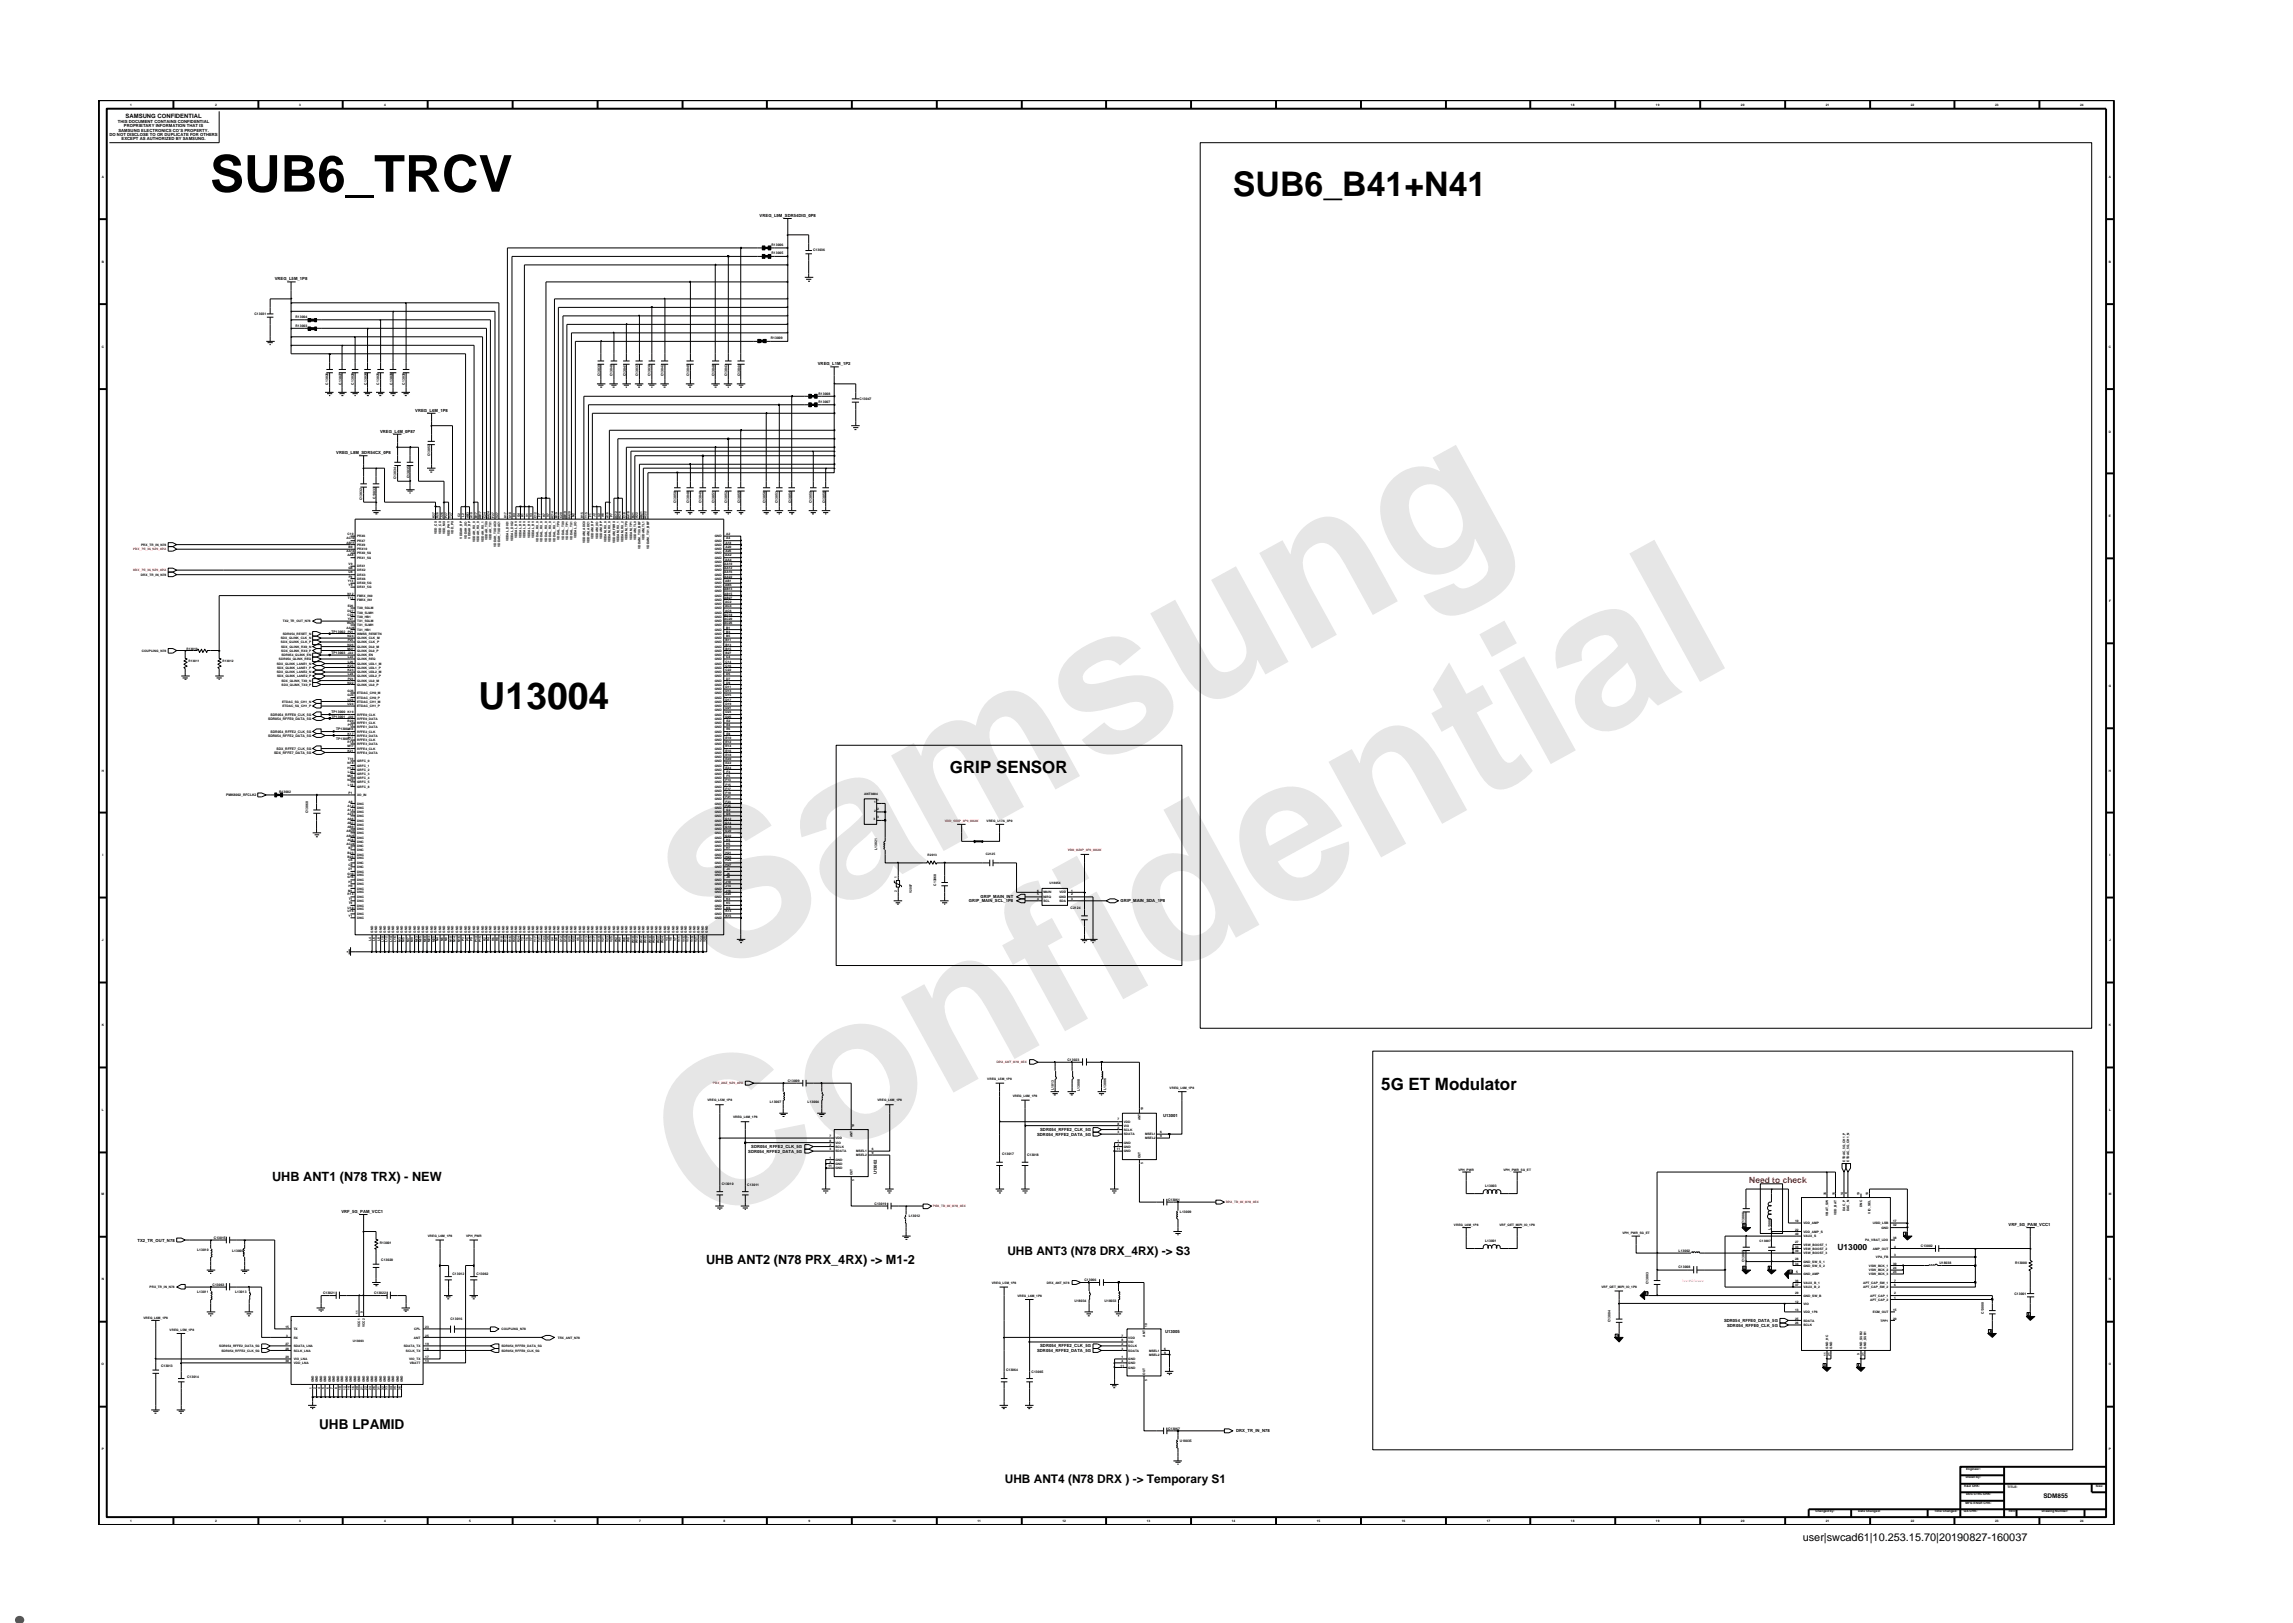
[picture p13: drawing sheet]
<svg xmlns="http://www.w3.org/2000/svg" width="297mm" height="210mm" viewBox="0 0 297 210" stroke-linecap="round" stroke-linejoin="round" font-family="sans-serif">
<defs><g id="words">
<g font-size="26.5" fill="#e6e6e6">
<text x="92.4" y="126.7" transform="rotate(-29 92.4 126.7)">Samsung</text>
<text x="91.1" y="159.4" transform="rotate(-29 91.1 159.4)">Confidential</text>
</g>
<text font-size="8.5" fill="#00f" x="0" y="210.3">.</text>
<text font-size="6.6" x="27.2" y="24.8">SUB6_TRCV</text>
<text font-size="4.8" x="62" y="91.8">U13004</text>
<text font-size="4.4" x="159.7" y="25.3">SUB6_B41+N41</text>
<g font-size="2.2">
<text x="123" y="100.2">GRIP SENSOR</text>
<text x="178.9" y="141.3">5G ET Modulator</text>
</g>
<text font-size="1.8" x="41.3" y="185.1">UHB LPAMID</text>
<g font-size="1.6">
<text x="35.2" y="152.9">UHB ANT1 (N78 TRX) - NEW</text>
<text x="91.5" y="163.7">UHB ANT2 (N78 PRX_4RX) -&gt; M1-2</text>
</g>
<g font-size="1.5">
<text x="130.5" y="162.6">UHB ANT3 (N78 DRX_4RX) -&gt; S3</text>
<text x="130.2" y="192.1">UHB ANT4 (N78 DRX ) -&gt; Temporary S1</text>
</g>
<text font-size="1.4" x="233.5" y="199.7">user|swcad61|10.253.15.70|20190827-160037</text>
<text font-size="1.1" fill="#f00" x="226.6" y="153.3">Need to check</text>
<text font-size="1.1" x="238" y="161.9">U13000</text>
<g font-size=".8">
<text x="16.3" y="15.3">SAMSUNG CONFIDENTIAL</text>
<text x="264.7" y="194">SDM855</text>
</g>
<g font-size=".5">
<text x="14.2" y="17.6">DO NOT DISCLOSE TO OR DUPLICATE FOR OTHERS</text>
<text x="15.3" y="16">THIS DOCUMENT CONTAINS CONFIDENTIAL</text>
<text x="15.3" y="17.1">SAMSUNG ELECTRONICS CO’S PROPERTY.</text>
<text x="16.1" y="16.5">PROPRIETARY INFORMATION THAT IS</text>
<text x="15.7" y="18.2">EXCEPT AS AUTHORIZED BY SAMSUNG.</text>
<text x="98.4" y="28.1">VREG_L9M_SDR54DIG_0P8</text>
<text x="35.6" y="36.3">VREG_L5M_1P8</text>
<text x="105.9" y="47.3">VREG_L1M_1P2</text>
<text x="53.8" y="53.3">VREG_L6M_1P8</text>
<text x="43.6" y="58.8">VREG_L8M_SDR54CX_0P8</text>
<text x="49.2" y="56.1">VREG_L4M_0P87</text>
<text x="125.5" y="116.9">GRIP_MAIN_SCL_1P8</text>
<text x="127" y="116.4">GRIP_MAIN_INT</text>
<text x="145.1" y="116.9">GRIP_MAIN_SDA_1P8</text>
<text x="96.9" y="149.3">SDR054_RFFE2_DATA_5G</text>
<text x="97.3" y="148.7">SDR054_RFFE2_CLK_5G</text>
<text x="134.3" y="147.1">SDR054_RFFE2_DATA_5G</text>
<text x="134.7" y="146.5">SDR054_RFFE2_CLK_5G</text>
<text x="150.7" y="144.7">U13001</text>
<text x="113.6" y="152.2" transform="rotate(-90 113.6 152.2)">U13002</text>
<text x="17.8" y="160.8">TX2_TR_OUT_N78</text>
<text x="44.2" y="157.1">VRF_5G_PAM_VCC1</text>
<text x="260.2" y="158.8">VRF_5G_PAM_VCC1</text>
<text x="150.9" y="172.7">U13005</text>
<text x="223.3" y="171.3">SDR054_RFFE0_DATA_5G</text>
<text x="223.7" y="171.8">SDR054_RFFE0_CLK_5G</text>
<text x="134.3" y="175.1">SDR054_RFFE2_DATA_5G</text>
<text x="134.7" y="174.6">SDR054_RFFE2_CLK_5G</text>
<text x="160.1" y="185.6">DRX_TR_IN_N78</text>
</g>
<g font-size=".4">
<text x="16.8" y="13.7">1</text>
<text x="27.9" y="13.7">2</text>
<text x="38.8" y="13.7">3</text>
<text x="49.8" y="13.7">4</text>
<text x="203.5" y="13.7">18</text>
<text x="214.5" y="13.7">19</text>
<text x="225.5" y="13.7">20</text>
<text x="236.5" y="13.7">21</text>
<text x="247.5" y="13.7">22</text>
<text x="258.5" y="13.7">23</text>
<text x="269.5" y="13.7">24</text>
<text x="13.2" y="23">A</text>
<text x="273.2" y="23">A</text>
<text x="13.2" y="34">B</text>
<text x="99.9" y="32.9">R13005</text>
<text x="99.9" y="31.8">R13006</text>
<text x="105.3" y="32.5">C13036</text>
<text x="273.2" y="34">B</text>
<text x="33" y="40.8">C13031</text>
<text x="38.3" y="41.2">R13004</text>
<text x="13.2" y="45.1">C</text>
<text x="38.3" y="42.3">R13003</text>
<text x="99.9" y="43.9">R13009</text>
<text x="273.2" y="45.1">C</text>
<text x="42.5" y="49.8" transform="rotate(-90 42.5 49.8)">C13026</text>
<text x="44.2" y="49.8" transform="rotate(-90 44.2 49.8)">C13027</text>
<text x="45.8" y="49.8" transform="rotate(-90 45.8 49.8)">C13028</text>
<text x="47.5" y="49.8" transform="rotate(-90 47.5 49.8)">C13024</text>
<text x="49.1" y="49.8" transform="rotate(-90 49.1 49.8)">C13025</text>
<text x="50.8" y="49.8" transform="rotate(-90 50.8 49.8)">C13029</text>
<text x="52.4" y="49.8" transform="rotate(-90 52.4 49.8)">C13030</text>
<text x="77.8" y="48.7" transform="rotate(-90 77.8 48.7)">C13039</text>
<text x="79.4" y="48.7" transform="rotate(-90 79.4 48.7)">C13040</text>
<text x="81.1" y="48.7" transform="rotate(-90 81.1 48.7)">C13041</text>
<text x="82.7" y="48.7" transform="rotate(-90 82.7 48.7)">C13037</text>
<text x="84.3" y="48.7" transform="rotate(-90 84.3 48.7)">C13038</text>
<text x="86" y="48.7" transform="rotate(-90 86 48.7)">C13042</text>
<text x="89.3" y="48.7" transform="rotate(-90 89.3 48.7)">C13045</text>
<text x="92.6" y="48.7" transform="rotate(-90 92.6 48.7)">C13046</text>
<text x="94.2" y="48.7" transform="rotate(-90 94.2 48.7)">C13043</text>
<text x="95.9" y="48.7" transform="rotate(-90 95.9 48.7)">C13044</text>
<text x="106" y="51.1">R13008</text>
<text x="106" y="52.2">R13007</text>
<text x="111.4" y="51.8">C13047</text>
<text x="55.7" y="59.1" transform="rotate(-90 55.7 59.1)">C13057</text>
<text x="273.2" y="56.1">D</text>
<text x="46.9" y="64.8" transform="rotate(-90 46.9 64.8)">C13032</text>
<text x="48.6" y="64.6" transform="rotate(-90 48.6 64.6)">C13033</text>
<text x="51.3" y="62.1" transform="rotate(-90 51.3 62.1)">C13034</text>
<text x="53" y="61.9" transform="rotate(-90 53 61.9)">C13035</text>
<text x="87.6" y="65.2" transform="rotate(-90 87.6 65.2)">C13050</text>
<text x="89.3" y="65.2" transform="rotate(-90 89.3 65.2)">C13048</text>
<text x="90.9" y="65.2" transform="rotate(-90 90.9 65.2)">C13049</text>
<text x="92.6" y="65.2" transform="rotate(-90 92.6 65.2)">C13051</text>
<text x="94.2" y="65.2" transform="rotate(-90 94.2 65.2)">C13052</text>
<text x="95.9" y="65.2" transform="rotate(-90 95.9 65.2)">C13055</text>
<text x="99.2" y="65.2" transform="rotate(-90 99.2 65.2)">C13056</text>
<text x="100.8" y="65.2" transform="rotate(-90 100.8 65.2)">C13053</text>
<text x="102.5" y="65.2" transform="rotate(-90 102.5 65.2)">C13054</text>
<text x="105.2" y="65.2" transform="rotate(-90 105.2 65.2)">C13059</text>
<text x="106.9" y="65.2" transform="rotate(-90 106.9 65.2)">C13058</text>
<text x="18.3" y="70.7">PRX_TR_IN_N78</text>
<text x="44.9" y="69.9">AC10</text>
<text x="44.9" y="70.5">AB11</text>
<text x="44.9" y="71.6">AA14</text>
<text x="45" y="69.4">C10</text>
<text x="45.1" y="71">B9</text>
<text x="46.3" y="71.3">PRX10</text>
<text x="46.3" y="69.6">PRX6</text>
<text x="46.3" y="70.2">PRX7</text>
<text x="46.3" y="70.7">PRX9</text>
<text x="46.3" y="71.8">PRX0_5G</text>
<text x="56.3" y="67.1" transform="rotate(-90 56.3 67.1)">K27</text>
<text x="56.6" y="69.2" transform="rotate(-90 56.6 69.2)">VDD_CX</text>
<text x="56.8" y="67.1" transform="rotate(-90 56.8 67.1)">R26</text>
<text x="57.2" y="69.2" transform="rotate(-90 57.2 69.2)">VDD_CX</text>
<text x="57.4" y="67.1" transform="rotate(-90 57.4 67.1)">J26</text>
<text x="57.7" y="69.2" transform="rotate(-90 57.7 69.2)">VDD_MX</text>
<text x="57.9" y="67.1" transform="rotate(-90 57.9 67.1)">P27</text>
<text x="58.3" y="69.5" transform="rotate(-90 58.3 69.5)">VDD_PHY</text>
<text x="58.5" y="67.1" transform="rotate(-90 58.5 67.1)">T27</text>
<text x="58.8" y="69.2" transform="rotate(-90 58.8 69.2)">VDD_PX</text>
<text x="59.6" y="67" transform="rotate(-90 59.6 67)">C2</text>
<text x="59.9" y="69.8" transform="rotate(-90 59.9 69.8)">VDDAH_RP</text>
<text x="60.1" y="67" transform="rotate(-90 60.1 67)">L2</text>
<text x="60.5" y="69.8" transform="rotate(-90 60.5 69.8)">VDDAH_XO</text>
<text x="60.7" y="67.2" transform="rotate(-90 60.7 67.2)">AB3</text>
<text x="61" y="69.8" transform="rotate(-90 61 69.8)">VDDAH_RP</text>
<text x="61.2" y="67.1" transform="rotate(-90 61.2 67.1)">A10</text>
<text x="61.6" y="70.2" transform="rotate(-90 61.6 70.2)">VDDAH_RX_0</text>
<text x="61.8" y="67.1" transform="rotate(-90 61.8 67.1)">B17</text>
<text x="62.1" y="70.2" transform="rotate(-90 62.1 70.2)">VDDAH_RX_0</text>
<text x="62.3" y="67.3" transform="rotate(-90 62.3 67.3)">AB17</text>
<text x="62.7" y="70.2" transform="rotate(-90 62.7 70.2)">VDDAH_RX_1</text>
<text x="62.9" y="67.1" transform="rotate(-90 62.9 67.1)">C24</text>
<text x="63.2" y="70" transform="rotate(-90 63.2 70)">VDDAH_TX0</text>
<text x="63.4" y="67.3" transform="rotate(-90 63.4 67.3)">AA24</text>
<text x="63.7" y="70" transform="rotate(-90 63.7 70)">VDDAH_TX1</text>
<text x="64" y="67.1" transform="rotate(-90 64 67.1)">F27</text>
<text x="64.3" y="70.8" transform="rotate(-90 64.3 70.8)">VDDAH_TXDAC0</text>
<text x="64.5" y="67.1" transform="rotate(-90 64.5 67.1)">V27</text>
<text x="64.8" y="70.8" transform="rotate(-90 64.8 70.8)">VDDAH_TXDAC1</text>
<text x="65.6" y="67.1" transform="rotate(-90 65.6 67.1)">H17</text>
<text x="65.9" y="70.1" transform="rotate(-90 65.9 70.1)">VDDAL_DIG1</text>
<text x="66.2" y="67.1" transform="rotate(-90 66.2 67.1)">U18</text>
<text x="66.5" y="70.1" transform="rotate(-90 66.5 70.1)">VDDAL_DIG2</text>
<text x="66.7" y="67" transform="rotate(-90 66.7 67)">D3</text>
<text x="67" y="69.7" transform="rotate(-90 67 69.7)">VDDAL_RV</text>
<text x="67.3" y="67" transform="rotate(-90 67.3 67)">G4</text>
<text x="67.6" y="69.7" transform="rotate(-90 67.6 69.7)">VDDAL_RV</text>
<text x="67.8" y="67" transform="rotate(-90 67.8 67)">K1</text>
<text x="68.1" y="69.7" transform="rotate(-90 68.1 69.7)">VDDAL_RV</text>
<text x="68.4" y="67" transform="rotate(-90 68.4 67)">V1</text>
<text x="68.7" y="69.7" transform="rotate(-90 68.7 69.7)">VDDAL_RV</text>
<text x="68.9" y="67" transform="rotate(-90 68.9 67)">V3</text>
<text x="69.2" y="69.7" transform="rotate(-90 69.2 69.7)">VDDAL_RV</text>
<text x="69.5" y="67.1" transform="rotate(-90 69.5 67.1)">C12</text>
<text x="69.8" y="70.2" transform="rotate(-90 69.8 70.2)">VDDAL_RX_0</text>
<text x="70" y="67" transform="rotate(-90 70 67)">F7</text>
<text x="70.3" y="70.2" transform="rotate(-90 70.3 70.2)">VDDAL_RX_0</text>
<text x="70.6" y="67" transform="rotate(-90 70.6 67)">K7</text>
<text x="70.9" y="70.2" transform="rotate(-90 70.9 70.2)">VDDAL_RX_0</text>
<text x="71.1" y="67" transform="rotate(-90 71.1 67)">V7</text>
<text x="71.4" y="70.2" transform="rotate(-90 71.4 70.2)">VDDAL_RX_0</text>
<text x="71.7" y="67.3" transform="rotate(-90 71.7 67.3)">AC14</text>
<text x="72" y="70.2" transform="rotate(-90 72 70.2)">VDDAL_RX_1</text>
<text x="72.2" y="67.1" transform="rotate(-90 72.2 67.1)">B19</text>
<text x="72.5" y="69.9" transform="rotate(-90 72.5 69.9)">VDDAL_TP0</text>
<text x="72.8" y="67.1" transform="rotate(-90 72.8 67.1)">C20</text>
<text x="73.1" y="69.9" transform="rotate(-90 73.1 69.9)">VDDAL_TX0</text>
<text x="73.3" y="67.3" transform="rotate(-90 73.3 67.3)">AB19</text>
<text x="73.6" y="69.9" transform="rotate(-90 73.6 69.9)">VDDAL_TP1</text>
<text x="73.9" y="67.3" transform="rotate(-90 73.9 67.3)">AA20</text>
<text x="74.2" y="69.9" transform="rotate(-90 74.2 69.9)">VDDAL_TX1</text>
<text x="74.4" y="67" transform="rotate(-90 74.4 67)">N2</text>
<text x="74.7" y="69.8" transform="rotate(-90 74.7 69.8)">VDDAL_XO</text>
<text x="75.5" y="67.1" transform="rotate(-90 75.5 67.1)">H15</text>
<text x="75.8" y="70.4" transform="rotate(-90 75.8 70.4)">VDDAM_ADC0</text>
<text x="76.1" y="67.1" transform="rotate(-90 76.1 67.1)">T15</text>
<text x="76.4" y="70.4" transform="rotate(-90 76.4 70.4)">VDDAM_ADC1</text>
<text x="76.6" y="67" transform="rotate(-90 76.6 67)">F1</text>
<text x="76.9" y="69.8" transform="rotate(-90 76.9 69.8)">VDDAM_RP</text>
<text x="77.1" y="67" transform="rotate(-90 77.1 67)">J2</text>
<text x="77.5" y="69.8" transform="rotate(-90 77.5 69.8)">VDDAM_XO</text>
<text x="77.7" y="67" transform="rotate(-90 77.7 67)">U2</text>
<text x="78" y="69.8" transform="rotate(-90 78 69.8)">VDDAM_RP</text>
<text x="78.2" y="67" transform="rotate(-90 78.2 67)">A6</text>
<text x="78.6" y="70.3" transform="rotate(-90 78.6 70.3)">VDDAM_RX_0</text>
<text x="78.8" y="67.1" transform="rotate(-90 78.8 67.1)">A16</text>
<text x="79.1" y="70.3" transform="rotate(-90 79.1 70.3)">VDDAM_RX_0</text>
<text x="79.3" y="67" transform="rotate(-90 79.3 67)">P7</text>
<text x="79.7" y="70.4" transform="rotate(-90 79.7 70.4)">VDDAM_FBRX</text>
<text x="79.9" y="67.3" transform="rotate(-90 79.9 67.3)">AC12</text>
<text x="80.2" y="70.3" transform="rotate(-90 80.2 70.3)">VDDAM_RX_1</text>
<text x="80.4" y="67.3" transform="rotate(-90 80.4 67.3)">AC16</text>
<text x="80.8" y="70.3" transform="rotate(-90 80.8 70.3)">VDDAM_RX_2</text>
<text x="81" y="67.1" transform="rotate(-90 81 67.1)">C18</text>
<text x="81.3" y="70" transform="rotate(-90 81.3 70)">VDDAM_TP0</text>
<text x="81.5" y="67.3" transform="rotate(-90 81.5 67.3)">AA18</text>
<text x="81.9" y="70" transform="rotate(-90 81.9 70)">VDDAM_TP1</text>
<text x="82.1" y="67.1" transform="rotate(-90 82.1 67.1)">B21</text>
<text x="82.4" y="70" transform="rotate(-90 82.4 70)">VDDAM_TL0</text>
<text x="82.6" y="67.1" transform="rotate(-90 82.6 67.1)">A22</text>
<text x="83" y="71.1" transform="rotate(-90 83 71.1)">VDDAM_TX0_BBF</text>
<text x="83.2" y="67.3" transform="rotate(-90 83.2 67.3)">AB21</text>
<text x="83.5" y="70" transform="rotate(-90 83.5 70)">VDDAM_TL1</text>
<text x="83.7" y="67.3" transform="rotate(-90 83.7 67.3)">AC22</text>
<text x="84.1" y="71.1" transform="rotate(-90 84.1 71.1)">VDDAM_TX1_BBF</text>
<text x="92.6" y="71.8">GND</text>
<text x="92.6" y="70.2">GND</text>
<text x="92.6" y="70.7">GND</text>
<text x="92.6" y="69.6">GND</text>
<text x="92.6" y="71.3">GND</text>
<text x="94" y="71.6">A26</text>
<text x="94" y="70.5">A18</text>
<text x="94" y="71">A20</text>
<text x="94.1" y="69.9">A4</text>
<text x="94.1" y="69.4">A2</text>
<text x="273.2" y="67">E</text>
<text x="18.3" y="74.6">DRX_TR_IN_N78</text>
<text x="45" y="72.1">AA8</text>
<text x="45" y="77.1">N12</text>
<text x="45" y="75.4">Y13</text>
<text x="45.1" y="77.6">T13</text>
<text x="45.1" y="73.8">G8</text>
<text x="45.1" y="74.3">U8</text>
<text x="45.2" y="76">Y9</text>
<text x="45.2" y="73.2">V9</text>
<text x="45.2" y="74.9">F9</text>
<text x="46.3" y="72.4">PRX1_5G</text>
<text x="46.3" y="74">DRX2</text>
<text x="46.3" y="76.2">DRX1_5G</text>
<text x="46.3" y="75.7">DRX0_5G</text>
<text x="46.3" y="73.5">DRX1</text>
<text x="46.3" y="74.6">DRX3</text>
<text x="46.3" y="77.8">FBRX_IN1</text>
<text x="46.3" y="77.3">FBRX_IN0</text>
<text x="46.3" y="75.1">DRX6</text>
<text x="92.6" y="76.7">GND</text>
<text x="92.6" y="77.3">GND</text>
<text x="92.6" y="75.7">GND</text>
<text x="92.6" y="76.2">GND</text>
<text x="92.6" y="74.6">GND</text>
<text x="92.6" y="72.4">GND</text>
<text x="92.6" y="75.1">GND</text>
<text x="92.6" y="77.8">GND</text>
<text x="92.6" y="72.9">GND</text>
<text x="92.6" y="73.5">GND</text>
<text x="92.6" y="74">GND</text>
<text x="93.8" y="76.5">AB13</text>
<text x="93.8" y="77.1">AB15</text>
<text x="93.8" y="74.3">AA16</text>
<text x="93.8" y="74.9">AA22</text>
<text x="93.8" y="77.6">AB27</text>
<text x="93.8" y="73.2">AA10</text>
<text x="93.8" y="73.8">AA12</text>
<text x="93.9" y="75.4">AB1</text>
<text x="93.9" y="76">AB5</text>
<text x="93.9" y="72.1">AA2</text>
<text x="93.9" y="72.7">AA4</text>
<text x="273.2" y="78">F</text>
<text x="36.4" y="82.8">SDX_QLINK_CLK_N</text>
<text x="36.4" y="83.3">SDX_QLINK_CLK_P</text>
<text x="36.4" y="83.9">SDX_QLINK_RX0_N</text>
<text x="36.6" y="80.6">TX2_TR_OUT_N78</text>
<text x="36.6" y="82.2">SDR054_RESET_N</text>
<text x="43" y="82">TP13002</text>
<text x="44.9" y="81.5">AA26</text>
<text x="45" y="80.9">W26</text>
<text x="45" y="79.3">D27</text>
<text x="45" y="82.6">N24</text>
<text x="45" y="83.7">N26</text>
<text x="45" y="79.8">C26</text>
<text x="45" y="78.7">E26</text>
<text x="45" y="80.4">Y27</text>
<text x="45" y="83.1">P25</text>
<text x="45" y="82">P21</text>
<text x="46.3" y="79.5">TX0_5LMH</text>
<text x="46.3" y="78.9">TX0_5GLM</text>
<text x="46.3" y="80.6">TX1_5GLM</text>
<text x="46.3" y="81.1">TX1_5LMH</text>
<text x="46.3" y="83.3">QLINK_CLK_P</text>
<text x="46.3" y="82.2">WMSS_RESETN</text>
<text x="46.3" y="82.8">QLINK_CLK_M</text>
<text x="46.3" y="83.9">QLINK_DL0_M</text>
<text x="46.3" y="80">TX0_HB1</text>
<text x="46.3" y="81.7">TX1_HB1</text>
<text x="92.6" y="81.7">GND</text>
<text x="92.6" y="83.3">GND</text>
<text x="92.6" y="83.9">GND</text>
<text x="92.6" y="81.1">GND</text>
<text x="92.6" y="78.9">GND</text>
<text x="92.6" y="79.5">GND</text>
<text x="92.6" y="82.8">GND</text>
<text x="92.6" y="82.2">GND</text>
<text x="92.6" y="80">GND</text>
<text x="92.6" y="78.4">GND</text>
<text x="92.6" y="80.6">GND</text>
<text x="93.8" y="80.9">AC26</text>
<text x="93.8" y="79.8">AC18</text>
<text x="93.8" y="80.4">AC20</text>
<text x="93.9" y="78.7">AC4</text>
<text x="93.9" y="79.3">AC6</text>
<text x="93.9" y="78.2">AC2</text>
<text x="94" y="83.1">B11</text>
<text x="94" y="83.7">B13</text>
<text x="94.1" y="81.5">B1</text>
<text x="94.1" y="82.6">B5</text>
<text x="94.1" y="82">B3</text>
<text x="18.4" y="84.4">COUPLING_N78</text>
<text x="24.2" y="84.2">R13010</text>
<text x="24.4" y="85.7">R13011</text>
<text x="28.8" y="85.7">R13012</text>
<text x="35.9" y="86.1">SDX_QLINK_LANE1_N</text>
<text x="35.9" y="87.2">SDX_QLINK_LANE2_N</text>
<text x="35.9" y="86.6">SDX_QLINK_LANE1_P</text>
<text x="35.9" y="87.7">SDX_QLINK_LANE2_P</text>
<text x="36.1" y="85.5">SDR054_QLINK_REQ</text>
<text x="36.4" y="84.4">SDX_QLINK_RX0_P</text>
<text x="36.5" y="88.3">SDX_QLINK_TX0_N</text>
<text x="36.5" y="85">SDR054_QLINK_EN</text>
<text x="36.5" y="88.8">SDX_QLINK_TX0_P</text>
<text x="43" y="84.8">TP13003</text>
<text x="45" y="84.2">M27</text>
<text x="45" y="89.7">G26</text>
<text x="45" y="88.6">N22</text>
<text x="45" y="87">K23</text>
<text x="45" y="86.4">K25</text>
<text x="45" y="88.1">P23</text>
<text x="45.1" y="85.3">L22</text>
<text x="45.1" y="87.5">L24</text>
<text x="45.1" y="85.9">L26</text>
<text x="45.1" y="84.8">J22</text>
<text x="46.3" y="89.9">ETDAC_CH0_M</text>
<text x="46.3" y="88.3">QLINK_UL0_M</text>
<text x="46.3" y="88.8">QLINK_UL0_P</text>
<text x="46.3" y="84.4">QLINK_DL0_P</text>
<text x="46.3" y="85.5">QLINK_REQ</text>
<text x="46.3" y="87.7">QLINK_UDL2_P</text>
<text x="46.3" y="86.1">QLINK_UDL1_M</text>
<text x="46.3" y="87.2">QLINK_UDL2_M</text>
<text x="46.3" y="86.6">QLINK_UDL1_P</text>
<text x="46.3" y="85">QLINK_EN</text>
<text x="92.6" y="85.5">GND</text>
<text x="92.6" y="85">GND</text>
<text x="92.6" y="87.7">GND</text>
<text x="92.6" y="88.3">GND</text>
<text x="92.6" y="88.8">GND</text>
<text x="92.6" y="87.2">GND</text>
<text x="92.6" y="86.1">GND</text>
<text x="92.6" y="86.6">GND</text>
<text x="92.6" y="84.4">GND</text>
<text x="92.6" y="89.4">GND</text>
<text x="92.6" y="89.9">GND</text>
<text x="94" y="84.8">B27</text>
<text x="94" y="87">C22</text>
<text x="94" y="85.9">C14</text>
<text x="94" y="86.4">C16</text>
<text x="94" y="84.2">B15</text>
<text x="94" y="89.1">D11</text>
<text x="94" y="89.7">D13</text>
<text x="94.1" y="85.3">C4</text>
<text x="94.1" y="87.5">D5</text>
<text x="94.1" y="88.1">D7</text>
<text x="94.1" y="88.6">D9</text>
<text x="273.2" y="89">G</text>
<text x="34.7" y="93.2">SDR054_RFFE0_DATA_5G</text>
<text x="34.7" y="95.4">SDR054_RFFE2_DATA_5G</text>
<text x="35.1" y="94.9">SDR054_RFFE2_CLK_5G</text>
<text x="35.1" y="92.7">SDR054_RFFE0_CLK_5G</text>
<text x="36.6" y="91">ETDAC_5G_CH1_N</text>
<text x="36.6" y="91.6">ETDAC_5G_CH1_P</text>
<text x="43" y="92.4">TP13000</text>
<text x="43" y="93">TP13001</text>
<text x="43.5" y="95.9">TP13005</text>
<text x="43.5" y="94.6">TP13004</text>
<text x="45" y="90.2">G24</text>
<text x="45" y="91.3">U24</text>
<text x="45" y="90.8">U26</text>
<text x="45" y="93.5">R20</text>
<text x="45" y="95.2">K17</text>
<text x="45" y="92.4">K19</text>
<text x="45" y="95.7">P17</text>
<text x="45" y="94.1">P19</text>
<text x="45.1" y="93">J20</text>
<text x="45.1" y="94.6">J18</text>
<text x="46.3" y="90.5">ETDAC_CH0_P</text>
<text x="46.3" y="91.6">ETDAC_CH1_P</text>
<text x="46.3" y="91">ETDAC_CH1_M</text>
<text x="46.3" y="93.8">RFFE1_CLK</text>
<text x="46.3" y="94.3">RFFE1_DATA</text>
<text x="46.3" y="95.4">RFFE2_DATA</text>
<text x="46.3" y="92.7">RFFE0_CLK</text>
<text x="46.3" y="93.2">RFFE0_DATA</text>
<text x="46.3" y="94.9">RFFE2_CLK</text>
<text x="92.6" y="93.2">GND</text>
<text x="92.6" y="93.8">GND</text>
<text x="92.6" y="90.5">GND</text>
<text x="92.6" y="91">GND</text>
<text x="92.6" y="91.6">GND</text>
<text x="92.6" y="92.1">GND</text>
<text x="92.6" y="92.7">GND</text>
<text x="92.6" y="94.3">GND</text>
<text x="92.6" y="94.9">GND</text>
<text x="92.6" y="95.4">GND</text>
<text x="94" y="93">D25</text>
<text x="94" y="90.2">D15</text>
<text x="94" y="90.8">D17</text>
<text x="94" y="91.3">D19</text>
<text x="94" y="91.9">D21</text>
<text x="94" y="92.4">D23</text>
<text x="94" y="95.7">E10</text>
<text x="94.1" y="93.5">E2</text>
<text x="94.1" y="94.1">E4</text>
<text x="94.1" y="94.6">E6</text>
<text x="94.1" y="95.2">E8</text>
<text x="13.2" y="100">H</text>
<text x="35.5" y="97.6">SDX_RFFE7_DATA_5G</text>
<text x="35.8" y="97.1">SDX_RFFE7_CLK_5G</text>
<text x="45" y="96.8">M17</text>
<text x="45" y="100.7">M21</text>
<text x="45" y="96.3">R18</text>
<text x="45" y="99">N18</text>
<text x="45" y="101.2">N20</text>
<text x="45" y="97.4">K21</text>
<text x="45" y="99.6">H19</text>
<text x="45.1" y="98.5">T19</text>
<text x="45.1" y="100.1">L20</text>
<text x="45.1" y="101.8">L18</text>
<text x="46.3" y="98.7">GRFC_0</text>
<text x="46.3" y="96.5">RFFE3_DATA</text>
<text x="46.3" y="96">RFFE3_CLK</text>
<text x="46.3" y="99.3">GRFC_1</text>
<text x="46.3" y="101.4">GRFC_5</text>
<text x="46.3" y="97.1">RFFE4_CLK</text>
<text x="46.3" y="100.9">GRFC_4</text>
<text x="46.3" y="100.3">GRFC_3</text>
<text x="46.3" y="97.6">RFFE4_DATA</text>
<text x="46.3" y="99.8">GRFC_2</text>
<text x="92.6" y="100.3">GND</text>
<text x="92.6" y="100.9">GND</text>
<text x="92.6" y="101.4">GND</text>
<text x="92.6" y="97.1">GND</text>
<text x="92.6" y="97.6">GND</text>
<text x="92.6" y="98.2">GND</text>
<text x="92.6" y="98.7">GND</text>
<text x="92.6" y="99.3">GND</text>
<text x="92.6" y="99.8">GND</text>
<text x="92.6" y="96">GND</text>
<text x="92.6" y="96.5">GND</text>
<text x="94" y="96.8">E14</text>
<text x="94" y="97.4">E16</text>
<text x="94" y="97.9">E18</text>
<text x="94" y="98.5">E20</text>
<text x="94" y="99">E22</text>
<text x="94" y="99.6">E24</text>
<text x="94" y="96.3">E12</text>
<text x="94" y="101.2">F13</text>
<text x="94" y="101.8">F15</text>
<text x="94.1" y="100.1">F3</text>
<text x="94.1" y="100.7">F5</text>
<text x="273.2" y="100">H</text>
<text x="29.3" y="103.1">PMK8002_RFCLK2</text>
<text x="36.2" y="102.7">R13002</text>
<text x="39.9" y="105.4" transform="rotate(-90 39.9 105.4)">C13060</text>
<text x="44.9" y="107.8">AB23</text>
<text x="45" y="106.7">AB7</text>
<text x="45" y="107.3">AB9</text>
<text x="45" y="106.2">AA6</text>
<text x="45" y="105.6">A24</text>
<text x="45" y="104.5">A12</text>
<text x="45" y="105.1">A14</text>
<text x="45.1" y="104">A8</text>
<text x="45.2" y="102.9">P1</text>
<text x="46.3" y="106.9">DNC</text>
<text x="46.3" y="107.5">DNC</text>
<text x="46.3" y="106.4">DNC</text>
<text x="46.3" y="103.1">XO_IN</text>
<text x="46.3" y="102">GRFC_8</text>
<text x="46.3" y="105.8">DNC</text>
<text x="46.3" y="104.2">DNC</text>
<text x="46.3" y="104.7">DNC</text>
<text x="46.3" y="105.3">DNC</text>
<text x="92.6" y="105.8">GND</text>
<text x="92.6" y="102">GND</text>
<text x="92.6" y="102.5">GND</text>
<text x="92.6" y="103.1">GND</text>
<text x="92.6" y="106.4">GND</text>
<text x="92.6" y="106.9">GND</text>
<text x="92.6" y="107.5">GND</text>
<text x="92.6" y="105.3">GND</text>
<text x="92.6" y="103.6">GND</text>
<text x="92.6" y="104.2">GND</text>
<text x="92.6" y="104.7">GND</text>
<text x="94" y="106.2">G12</text>
<text x="94" y="106.7">G14</text>
<text x="94" y="107.3">G18</text>
<text x="94" y="107.8">G20</text>
<text x="94" y="102.3">F17</text>
<text x="94" y="102.9">F19</text>
<text x="94" y="103.4">F21</text>
<text x="94" y="104">F23</text>
<text x="94" y="104.5">F25</text>
<text x="94.1" y="105.6">G6</text>
<text x="94.1" y="105.1">G2</text>
<text x="112" y="103">ANT3004</text>
<text x="113.1" y="106.2">3</text>
<text x="113.2" y="104">1</text>
<text x="113.2" y="105.1">2</text>
<text x="113.7" y="103.8">1</text>
<text x="113.7" y="104.9">2</text>
<text x="113.7" y="106">3</text>
<text x="127.8" y="106.5">VREG_L17A_3P0</text>
<text x="13.3" y="110.9">I</text>
<text x="44.9" y="109.5">AC24</text>
<text x="44.9" y="108.4">AB25</text>
<text x="45" y="108.9">AC8</text>
<text x="45" y="113.3">G10</text>
<text x="45" y="113.8">G16</text>
<text x="45" y="110.6">B23</text>
<text x="45" y="111.1">B25</text>
<text x="45.1" y="110">B7</text>
<text x="45.1" y="111.6">C6</text>
<text x="45.1" y="112.2">C8</text>
<text x="45.1" y="112.7">D1</text>
<text x="46.3" y="110.2">DNC</text>
<text x="46.3" y="109.1">DNC</text>
<text x="46.3" y="111.9">DNC</text>
<text x="46.3" y="112.4">DNC</text>
<text x="46.3" y="109.7">DNC</text>
<text x="46.3" y="113">DNC</text>
<text x="46.3" y="113.5">DNC</text>
<text x="46.3" y="110.8">DNC</text>
<text x="46.3" y="111.3">DNC</text>
<text x="46.3" y="108">DNC</text>
<text x="46.3" y="108.6">DNC</text>
<text x="92.6" y="110.8">GND</text>
<text x="92.6" y="111.3">GND</text>
<text x="92.6" y="111.9">GND</text>
<text x="92.6" y="112.4">GND</text>
<text x="92.6" y="109.1">GND</text>
<text x="92.6" y="109.7">GND</text>
<text x="92.6" y="110.2">GND</text>
<text x="92.6" y="113">GND</text>
<text x="92.6" y="113.5">GND</text>
<text x="92.6" y="108">GND</text>
<text x="92.6" y="108.6">GND</text>
<text x="94" y="108.4">G22</text>
<text x="94" y="110.6">H21</text>
<text x="94" y="111.1">H23</text>
<text x="94" y="111.6">H25</text>
<text x="94" y="112.2">H27</text>
<text x="94.1" y="108.9">H3</text>
<text x="94.1" y="109.5">H5</text>
<text x="94.1" y="110">H7</text>
<text x="94.1" y="112.7">J4</text>
<text x="94.1" y="113.3">J6</text>
<text x="94.1" y="113.8">J8</text>
<text x="113.7" y="110.1" transform="rotate(-90 113.7 110.1)">L13021</text>
<text x="116.2" y="113.7" transform="rotate(-90 116.2 113.7)">1</text>
<text x="120.2" y="110.9">R2013</text>
<text x="127.7" y="110.8">C2125</text>
<text x="273.3" y="110.9">I</text>
<text x="45" y="117.7">U10</text>
<text x="45" y="118.2">U16</text>
<text x="45" y="116">R14</text>
<text x="45.1" y="115.5">M1</text>
<text x="45.1" y="114.4">H1</text>
<text x="45.1" y="114.9">H9</text>
<text x="45.2" y="118.8">Y1</text>
<text x="45.2" y="117.1">T9</text>
<text x="45.2" y="116.6">T1</text>
<text x="46.3" y="114.6">DNC</text>
<text x="46.3" y="119.1">DNC</text>
<text x="46.3" y="117.9">DNC</text>
<text x="46.3" y="118.5">DNC</text>
<text x="46.3" y="117.4">DNC</text>
<text x="46.3" y="116.8">DNC</text>
<text x="46.3" y="116.3">DNC</text>
<text x="46.3" y="115.7">DNC</text>
<text x="46.3" y="115.2">DNC</text>
<text x="46.3" y="114.1">DNC</text>
<text x="92.6" y="117.9">GND</text>
<text x="92.6" y="116.8">GND</text>
<text x="92.6" y="117.4">GND</text>
<text x="92.6" y="116.3">GND</text>
<text x="92.6" y="114.1">GND</text>
<text x="92.6" y="118.5">GND</text>
<text x="92.6" y="119.1">GND</text>
<text x="92.6" y="114.6">GND</text>
<text x="92.6" y="115.2">GND</text>
<text x="92.6" y="115.7">GND</text>
<text x="94" y="118.2">K13</text>
<text x="94" y="118.8">K15</text>
<text x="94" y="116">J24</text>
<text x="94" y="114.4">J10</text>
<text x="94" y="114.9">J14</text>
<text x="94" y="115.5">J16</text>
<text x="94.1" y="117.7">K9</text>
<text x="94.1" y="116.6">K3</text>
<text x="94.1" y="117.1">K5</text>
<text x="116.2" y="115.5" transform="rotate(-90 116.2 115.5)">2</text>
<text x="118.1" y="115.7" transform="rotate(-90 118.1 115.7)">V2007</text>
<text x="121.3" y="114.8" transform="rotate(-90 121.3 114.8)">C13068</text>
<text x="134.4" y="116">5</text>
<text x="134.4" y="115.5">6</text>
<text x="134.4" y="116.6">4</text>
<text x="135.2" y="116.8">SCL</text>
<text x="135.2" y="116.3">NIRQ</text>
<text x="135.2" y="115.7">MAIN</text>
<text x="136" y="114.6">U18054</text>
<text x="137.2" y="116.3">GND</text>
<text x="137.2" y="115.7">VDD</text>
<text x="137.2" y="116.8">SDA</text>
<text x="138.7" y="117.8">C2124</text>
<text x="138.8" y="116.6">3</text>
<text x="138.8" y="115.5">1</text>
<text x="138.8" y="116">2</text>
<text x="13.2" y="121.9">J</text>
<text x="48.1" y="121.9" transform="rotate(-90 48.1 121.9)">L4</text>
<text x="48.4" y="120.8" transform="rotate(-90 48.4 120.8)">GND</text>
<text x="48.6" y="121.9" transform="rotate(-90 48.6 121.9)">L6</text>
<text x="48.9" y="120.8" transform="rotate(-90 48.9 120.8)">GND</text>
<text x="49.2" y="121.9" transform="rotate(-90 49.2 121.9)">L8</text>
<text x="49.5" y="120.8" transform="rotate(-90 49.5 120.8)">GND</text>
<text x="49.7" y="122" transform="rotate(-90 49.7 122)">L10</text>
<text x="50" y="120.8" transform="rotate(-90 50 120.8)">GND</text>
<text x="50.2" y="122" transform="rotate(-90 50.2 122)">L12</text>
<text x="50.6" y="120.8" transform="rotate(-90 50.6 120.8)">GND</text>
<text x="50.8" y="122" transform="rotate(-90 50.8 122)">L14</text>
<text x="51.1" y="120.8" transform="rotate(-90 51.1 120.8)">GND</text>
<text x="51.3" y="122" transform="rotate(-90 51.3 122)">L16</text>
<text x="51.7" y="120.8" transform="rotate(-90 51.7 120.8)">GND</text>
<text x="51.9" y="122" transform="rotate(-90 51.9 122)">M3</text>
<text x="52.2" y="120.8" transform="rotate(-90 52.2 120.8)">GND</text>
<text x="52.4" y="122" transform="rotate(-90 52.4 122)">M5</text>
<text x="52.8" y="120.8" transform="rotate(-90 52.8 120.8)">GND</text>
<text x="53" y="122" transform="rotate(-90 53 122)">M7</text>
<text x="53.3" y="120.8" transform="rotate(-90 53.3 120.8)">GND</text>
<text x="53.5" y="122" transform="rotate(-90 53.5 122)">M9</text>
<text x="53.9" y="120.8" transform="rotate(-90 53.9 120.8)">GND</text>
<text x="54.1" y="122.1" transform="rotate(-90 54.1 122.1)">M13</text>
<text x="54.4" y="120.8" transform="rotate(-90 54.4 120.8)">GND</text>
<text x="54.6" y="122.1" transform="rotate(-90 54.6 122.1)">M15</text>
<text x="55" y="120.8" transform="rotate(-90 55 120.8)">GND</text>
<text x="55.2" y="122.1" transform="rotate(-90 55.2 122.1)">M19</text>
<text x="55.5" y="120.8" transform="rotate(-90 55.5 120.8)">GND</text>
<text x="55.7" y="122.1" transform="rotate(-90 55.7 122.1)">M23</text>
<text x="56.1" y="120.8" transform="rotate(-90 56.1 120.8)">GND</text>
<text x="56.3" y="122.1" transform="rotate(-90 56.3 122.1)">M25</text>
<text x="56.6" y="120.8" transform="rotate(-90 56.6 120.8)">GND</text>
<text x="56.8" y="122" transform="rotate(-90 56.8 122)">N4</text>
<text x="57.2" y="120.8" transform="rotate(-90 57.2 120.8)">GND</text>
<text x="57.4" y="122" transform="rotate(-90 57.4 122)">N6</text>
<text x="57.7" y="120.8" transform="rotate(-90 57.7 120.8)">GND</text>
<text x="57.9" y="122" transform="rotate(-90 57.9 122)">N8</text>
<text x="58.3" y="120.8" transform="rotate(-90 58.3 120.8)">GND</text>
<text x="58.5" y="122.1" transform="rotate(-90 58.5 122.1)">N10</text>
<text x="58.8" y="120.8" transform="rotate(-90 58.8 120.8)">GND</text>
<text x="59" y="122.1" transform="rotate(-90 59 122.1)">N14</text>
<text x="59.4" y="120.8" transform="rotate(-90 59.4 120.8)">GND</text>
<text x="59.6" y="122.1" transform="rotate(-90 59.6 122.1)">N16</text>
<text x="59.9" y="120.8" transform="rotate(-90 59.9 120.8)">GND</text>
<text x="60.1" y="121.9" transform="rotate(-90 60.1 121.9)">P3</text>
<text x="60.5" y="120.8" transform="rotate(-90 60.5 120.8)">GND</text>
<text x="60.7" y="121.9" transform="rotate(-90 60.7 121.9)">P5</text>
<text x="61" y="120.8" transform="rotate(-90 61 120.8)">GND</text>
<text x="61.2" y="121.9" transform="rotate(-90 61.2 121.9)">P9</text>
<text x="61.6" y="120.8" transform="rotate(-90 61.6 120.8)">GND</text>
<text x="61.8" y="122.1" transform="rotate(-90 61.8 122.1)">P13</text>
<text x="62.1" y="120.8" transform="rotate(-90 62.1 120.8)">GND</text>
<text x="62.3" y="122.1" transform="rotate(-90 62.3 122.1)">P15</text>
<text x="62.7" y="120.8" transform="rotate(-90 62.7 120.8)">GND</text>
<text x="62.9" y="122" transform="rotate(-90 62.9 122)">R2</text>
<text x="63.2" y="120.8" transform="rotate(-90 63.2 120.8)">GND</text>
<text x="63.4" y="122" transform="rotate(-90 63.4 122)">R4</text>
<text x="63.7" y="120.8" transform="rotate(-90 63.7 120.8)">GND</text>
<text x="64" y="122" transform="rotate(-90 64 122)">R6</text>
<text x="64.3" y="120.8" transform="rotate(-90 64.3 120.8)">GND</text>
<text x="64.5" y="122" transform="rotate(-90 64.5 122)">R8</text>
<text x="64.8" y="120.8" transform="rotate(-90 64.8 120.8)">GND</text>
<text x="65.1" y="122.1" transform="rotate(-90 65.1 122.1)">R10</text>
<text x="65.4" y="120.8" transform="rotate(-90 65.4 120.8)">GND</text>
<text x="65.6" y="122.1" transform="rotate(-90 65.6 122.1)">R12</text>
<text x="65.9" y="120.8" transform="rotate(-90 65.9 120.8)">GND</text>
<text x="66.2" y="122.1" transform="rotate(-90 66.2 122.1)">R16</text>
<text x="66.5" y="120.8" transform="rotate(-90 66.5 120.8)">GND</text>
<text x="66.7" y="122.1" transform="rotate(-90 66.7 122.1)">R22</text>
<text x="67" y="120.8" transform="rotate(-90 67 120.8)">GND</text>
<text x="67.3" y="122.1" transform="rotate(-90 67.3 122.1)">R24</text>
<text x="67.6" y="120.8" transform="rotate(-90 67.6 120.8)">GND</text>
<text x="67.8" y="121.9" transform="rotate(-90 67.8 121.9)">T3</text>
<text x="68.1" y="120.8" transform="rotate(-90 68.1 120.8)">GND</text>
<text x="68.4" y="121.9" transform="rotate(-90 68.4 121.9)">T5</text>
<text x="68.7" y="120.8" transform="rotate(-90 68.7 120.8)">GND</text>
<text x="68.9" y="121.9" transform="rotate(-90 68.9 121.9)">T7</text>
<text x="69.2" y="120.8" transform="rotate(-90 69.2 120.8)">GND</text>
<text x="69.5" y="122" transform="rotate(-90 69.5 122)">T17</text>
<text x="69.8" y="120.8" transform="rotate(-90 69.8 120.8)">GND</text>
<text x="70" y="122" transform="rotate(-90 70 122)">T21</text>
<text x="70.3" y="120.8" transform="rotate(-90 70.3 120.8)">GND</text>
<text x="70.6" y="122" transform="rotate(-90 70.6 122)">T23</text>
<text x="70.9" y="120.8" transform="rotate(-90 70.9 120.8)">GND</text>
<text x="71.1" y="122" transform="rotate(-90 71.1 122)">T25</text>
<text x="71.4" y="120.8" transform="rotate(-90 71.4 120.8)">GND</text>
<text x="71.7" y="122" transform="rotate(-90 71.7 122)">U4</text>
<text x="72" y="120.8" transform="rotate(-90 72 120.8)">GND</text>
<text x="72.2" y="122" transform="rotate(-90 72.2 122)">U6</text>
<text x="72.5" y="120.8" transform="rotate(-90 72.5 120.8)">GND</text>
<text x="72.8" y="122.1" transform="rotate(-90 72.8 122.1)">U12</text>
<text x="73.1" y="120.8" transform="rotate(-90 73.1 120.8)">GND</text>
<text x="73.3" y="122.1" transform="rotate(-90 73.3 122.1)">U14</text>
<text x="73.6" y="120.8" transform="rotate(-90 73.6 120.8)">GND</text>
<text x="73.9" y="122.1" transform="rotate(-90 73.9 122.1)">U20</text>
<text x="74.2" y="120.8" transform="rotate(-90 74.2 120.8)">GND</text>
<text x="74.4" y="122.1" transform="rotate(-90 74.4 122.1)">U22</text>
<text x="74.7" y="120.8" transform="rotate(-90 74.7 120.8)">GND</text>
<text x="75" y="121.9" transform="rotate(-90 75 121.9)">V5</text>
<text x="75.3" y="120.8" transform="rotate(-90 75.3 120.8)">GND</text>
<text x="75.5" y="122.1" transform="rotate(-90 75.5 122.1)">V11</text>
<text x="75.8" y="120.8" transform="rotate(-90 75.8 120.8)">GND</text>
<text x="76.1" y="122.1" transform="rotate(-90 76.1 122.1)">V13</text>
<text x="76.4" y="120.8" transform="rotate(-90 76.4 120.8)">GND</text>
<text x="76.6" y="122.1" transform="rotate(-90 76.6 122.1)">V15</text>
<text x="76.9" y="120.8" transform="rotate(-90 76.9 120.8)">GND</text>
<text x="77.1" y="122.1" transform="rotate(-90 77.1 122.1)">V17</text>
<text x="77.5" y="120.8" transform="rotate(-90 77.5 120.8)">GND</text>
<text x="77.7" y="122.1" transform="rotate(-90 77.7 122.1)">V19</text>
<text x="78" y="120.8" transform="rotate(-90 78 120.8)">GND</text>
<text x="78.2" y="122.1" transform="rotate(-90 78.2 122.1)">V21</text>
<text x="78.6" y="120.8" transform="rotate(-90 78.6 120.8)">GND</text>
<text x="78.8" y="122.1" transform="rotate(-90 78.8 122.1)">V23</text>
<text x="79.1" y="120.8" transform="rotate(-90 79.1 120.8)">GND</text>
<text x="79.3" y="122.1" transform="rotate(-90 79.3 122.1)">V25</text>
<text x="79.7" y="120.8" transform="rotate(-90 79.7 120.8)">GND</text>
<text x="79.9" y="122" transform="rotate(-90 79.9 122)">W2</text>
<text x="80.2" y="120.8" transform="rotate(-90 80.2 120.8)">GND</text>
<text x="80.4" y="122" transform="rotate(-90 80.4 122)">W4</text>
<text x="80.8" y="120.8" transform="rotate(-90 80.8 120.8)">GND</text>
<text x="81" y="122" transform="rotate(-90 81 122)">W6</text>
<text x="81.3" y="120.8" transform="rotate(-90 81.3 120.8)">GND</text>
<text x="81.5" y="122" transform="rotate(-90 81.5 122)">W8</text>
<text x="81.9" y="120.8" transform="rotate(-90 81.9 120.8)">GND</text>
<text x="82.1" y="122.1" transform="rotate(-90 82.1 122.1)">W10</text>
<text x="82.4" y="120.8" transform="rotate(-90 82.4 120.8)">GND</text>
<text x="82.6" y="122.1" transform="rotate(-90 82.6 122.1)">W12</text>
<text x="83" y="120.8" transform="rotate(-90 83 120.8)">GND</text>
<text x="83.2" y="122.1" transform="rotate(-90 83.2 122.1)">W14</text>
<text x="83.5" y="120.8" transform="rotate(-90 83.5 120.8)">GND</text>
<text x="83.7" y="122.1" transform="rotate(-90 83.7 122.1)">W16</text>
<text x="84.1" y="120.8" transform="rotate(-90 84.1 120.8)">GND</text>
<text x="84.3" y="122.1" transform="rotate(-90 84.3 122.1)">W18</text>
<text x="84.6" y="120.8" transform="rotate(-90 84.6 120.8)">GND</text>
<text x="84.8" y="122.1" transform="rotate(-90 84.8 122.1)">W20</text>
<text x="85.2" y="120.8" transform="rotate(-90 85.2 120.8)">GND</text>
<text x="85.4" y="122.1" transform="rotate(-90 85.4 122.1)">W22</text>
<text x="85.7" y="120.8" transform="rotate(-90 85.7 120.8)">GND</text>
<text x="85.9" y="122.1" transform="rotate(-90 85.9 122.1)">W24</text>
<text x="86.3" y="120.8" transform="rotate(-90 86.3 120.8)">GND</text>
<text x="86.5" y="121.9" transform="rotate(-90 86.5 121.9)">Y3</text>
<text x="86.8" y="120.8" transform="rotate(-90 86.8 120.8)">GND</text>
<text x="87" y="121.9" transform="rotate(-90 87 121.9)">Y5</text>
<text x="87.4" y="120.8" transform="rotate(-90 87.4 120.8)">GND</text>
<text x="87.6" y="121.9" transform="rotate(-90 87.6 121.9)">Y7</text>
<text x="87.9" y="120.8" transform="rotate(-90 87.9 120.8)">GND</text>
<text x="88.1" y="122.1" transform="rotate(-90 88.1 122.1)">Y11</text>
<text x="88.5" y="120.8" transform="rotate(-90 88.5 120.8)">GND</text>
<text x="88.7" y="122.1" transform="rotate(-90 88.7 122.1)">Y15</text>
<text x="89" y="120.8" transform="rotate(-90 89 120.8)">GND</text>
<text x="89.2" y="122.1" transform="rotate(-90 89.2 122.1)">Y17</text>
<text x="89.6" y="120.8" transform="rotate(-90 89.6 120.8)">GND</text>
<text x="89.8" y="122.1" transform="rotate(-90 89.8 122.1)">Y19</text>
<text x="90.1" y="120.8" transform="rotate(-90 90.1 120.8)">GND</text>
<text x="90.3" y="122.1" transform="rotate(-90 90.3 122.1)">Y21</text>
<text x="90.6" y="120.8" transform="rotate(-90 90.6 120.8)">GND</text>
<text x="90.9" y="122.1" transform="rotate(-90 90.9 122.1)">Y23</text>
<text x="91.2" y="120.8" transform="rotate(-90 91.2 120.8)">GND</text>
<text x="91.4" y="122.1" transform="rotate(-90 91.4 122.1)">Y25</text>
<text x="91.7" y="120.8" transform="rotate(-90 91.7 120.8)">GND</text>
<text x="273.2" y="121.9">J</text>
<text x="13.2" y="132.9">K</text>
<text x="138.3" y="137.4">C13023</text>
<text x="273.2" y="132.9">K</text>
<text x="13.2" y="143.9">L</text>
<text x="91.7" y="142.7">VREG_L5M_1P8</text>
<text x="99.7" y="142.8">L13007</text>
<text x="102.1" y="140.2">C13009</text>
<text x="104.6" y="142.8">L13004</text>
<text x="113.7" y="142.7">VREG_L6M_1P8</text>
<text x="127.9" y="140">VREG_L5M_1P8</text>
<text x="131.2" y="142.2">VREG_L6M_1P8</text>
<text x="136.5" y="141.2" transform="rotate(-90 136.5 141.2)">L1013</text>
<text x="139.9" y="141.3" transform="rotate(-90 139.9 141.3)">L13008</text>
<text x="143.3" y="141.2" transform="rotate(-90 143.3 141.2)">L13006</text>
<text x="148.1" y="143.9" transform="rotate(-90 148.1 143.9)">10</text>
<text x="151.5" y="141.1">VREG_L6M_1P8</text>
<text x="273.2" y="143.9">L</text>
<text x="95" y="144.9">VREG_L6M_1P8</text>
<text x="107.4" y="147.3">7</text>
<text x="107.4" y="147.9">8</text>
<text x="107.4" y="148.4">2</text>
<text x="107.4" y="149">3</text>
<text x="108.2" y="147.6">VDD</text>
<text x="108.2" y="148.2">VIO</text>
<text x="108.2" y="148.7">SCLK</text>
<text x="108.2" y="149.3">SDATA</text>
<text x="110.4" y="147.3" transform="rotate(-90 110.4 147.3)">ANT</text>
<text x="110.7" y="146.1" transform="rotate(-90 110.7 146.1)">10</text>
<text x="110.9" y="149.3">MSEL1</text>
<text x="110.9" y="149.8">MSEL2</text>
<text x="112.9" y="149">6</text>
<text x="112.9" y="149.5">9</text>
<text x="129.8" y="149.6">C13017</text>
<text x="133" y="149.8">C13018</text>
<text x="144.7" y="149">11</text>
<text x="144.8" y="145.1">7</text>
<text x="144.8" y="145.7">8</text>
<text x="144.8" y="148.4">4</text>
<text x="144.8" y="147.9">1</text>
<text x="144.8" y="146.2">2</text>
<text x="144.8" y="146.8">3</text>
<text x="145.6" y="145.5">VDD</text>
<text x="145.6" y="146">VIO</text>
<text x="145.6" y="148.7">GND</text>
<text x="145.6" y="148.2">GND</text>
<text x="145.6" y="149.3">GND</text>
<text x="145.6" y="146.5">SCLK</text>
<text x="145.6" y="147.1">SDATA</text>
<text x="147.8" y="145.1" transform="rotate(-90 147.8 145.1)">ANT</text>
<text x="148.3" y="147.6">MSEL2</text>
<text x="148.3" y="147.1">MSEL1</text>
<text x="150.3" y="147.3">9</text>
<text x="150.3" y="146.8">6</text>
<text x="13.1" y="154.9">M</text>
<text x="93.5" y="153.5">C13010</text>
<text x="96.8" y="153.6">C13011</text>
<text x="107.3" y="151.2">11</text>
<text x="107.4" y="150.1">1</text>
<text x="107.4" y="150.6">4</text>
<text x="108.2" y="150.4">GND</text>
<text x="108.2" y="151.5">GND</text>
<text x="108.2" y="150.9">GND</text>
<text x="110.4" y="152.3" transform="rotate(-90 110.4 152.3)">OUT</text>
<text x="110.7" y="153.1" transform="rotate(-90 110.7 153.1)">5</text>
<text x="147.8" y="150.1" transform="rotate(-90 147.8 150.1)">OUT</text>
<text x="148.1" y="150.8" transform="rotate(-90 148.1 150.8)">5</text>
<text x="151.3" y="155.6">C13061</text>
<text x="188.9" y="151.6">VPH_PWR</text>
<text x="192.4" y="153.8">L13003</text>
<text x="194.8" y="151.6">VPH_PWR_5G_ET</text>
<text x="236.6" y="154.9" transform="rotate(-90 236.6 154.9)">35</text>
<text x="237.7" y="154.9" transform="rotate(-90 237.7 154.9)">16</text>
<text x="238.8" y="154.9" transform="rotate(-90 238.8 154.9)">14</text>
<text x="239" y="150.5" transform="rotate(-90 239 150.5)">ETDAC_5G_CH1_P</text>
<text x="239.3" y="154.7" transform="rotate(-90 239.3 154.7)">8</text>
<text x="239.5" y="150.5" transform="rotate(-90 239.5 150.5)">ETDAC_5G_CH1_N</text>
<text x="240.9" y="154.9" transform="rotate(-90 240.9 154.9)">19</text>
<text x="242" y="154.9" transform="rotate(-90 242 154.9)">18</text>
<text x="273.2" y="154.9">M</text>
<text x="27.7" y="160.6">C13015</text>
<text x="49.2" y="161.1">R13001</text>
<text x="55.4" y="160.3">VREG_L6M_1P8</text>
<text x="60.4" y="160.3">VPH_PWR</text>
<text x="113.3" y="156.2">C13019</text>
<text x="117.7" y="157.7">L13012</text>
<text x="152.9" y="157.2">L13009</text>
<text x="188.3" y="158.8">VREG_L6M_1P8</text>
<text x="192.4" y="160.9">L13001</text>
<text x="194.2" y="158.8">VRF_QET_MIPI_IO_1P8</text>
<text x="210.2" y="159.9">VPH_PWR_5G_ET</text>
<text x="226" y="158.6" transform="rotate(-90 226 158.6)">C13006</text>
<text x="227.9" y="160.9">C13007</text>
<text x="229.4" y="159.3" transform="rotate(-90 229.4 159.3)">L13000</text>
<text x="232.5" y="158.3">10</text>
<text x="232.5" y="161">27</text>
<text x="232.5" y="159.4">22</text>
<text x="232.5" y="161.6">33</text>
<text x="232.5" y="159.9">40</text>
<text x="233.6" y="158.6">VDD_AMP</text>
<text x="233.6" y="161.4">VSW_BOOST_1</text>
<text x="233.6" y="159.7">VDD_AMP_S</text>
<text x="233.6" y="161.9">VSW_BOOST_2</text>
<text x="233.6" y="160.3">VAUX_S</text>
<text x="236.8" y="157.5" transform="rotate(-90 236.8 157.5)">VBAT_SW</text>
<text x="237.9" y="157.4" transform="rotate(-90 237.9 157.4)">VDD_BAT</text>
<text x="239" y="156.9" transform="rotate(-90 239 156.9)">DAC_P</text>
<text x="239.5" y="156.9" transform="rotate(-90 239.5 156.9)">DAC_N</text>
<text x="241.2" y="156.4" transform="rotate(-90 241.2 156.4)">DNC</text>
<text x="241.6" y="160.8">PA_VBAT_LDO</text>
<text x="242.3" y="157.2" transform="rotate(-90 242.3 157.2)">VIO_SEL</text>
<text x="242.6" y="158.6">USID_LSB</text>
<text x="242.6" y="161.9">AMP_OUT</text>
<text x="243.7" y="159.2">GND</text>
<text x="245.2" y="158.3">17</text>
<text x="245.2" y="160.5">38</text>
<text x="245.2" y="158.8">32</text>
<text x="245.4" y="161.6">4</text>
<text x="248.8" y="161.6">C13002</text>
<text x="13.2" y="165.9">N</text>
<text x="19.4" y="166.9">PRX_TR_IN_N78</text>
<text x="25.5" y="162.1">L13010</text>
<text x="25.5" y="167.6">L13011</text>
<text x="27.5" y="166.6">C13063</text>
<text x="30.1" y="162.2">L13005</text>
<text x="30.5" y="167.6">L13013</text>
<text x="41.9" y="167.7">C13021</text>
<text x="48.5" y="167.7">C13022</text>
<text x="49.4" y="163.4">C13020</text>
<text x="58.6" y="165.2">C13012</text>
<text x="61.7" y="165.2">C13062</text>
<text x="128.5" y="166.3">VREG_L5M_1P8</text>
<text x="131.8" y="168">VREG_L6M_1P8</text>
<text x="135.6" y="166.3">DRX_ANT_N78</text>
<text x="140.5" y="166">C13066</text>
<text x="207.4" y="166.9">VRF_QET_MIPI_IO_1P8</text>
<text x="213.6" y="166.4" transform="rotate(-90 213.6 166.4)">C13003</text>
<text x="217.4" y="164.3">C13008</text>
<text x="217.5" y="162.2">L13002</text>
<text x="226" y="163.5" transform="rotate(-90 226 163.5)">C13005</text>
<text x="232.5" y="162.1">39</text>
<text x="232.5" y="163.2">28</text>
<text x="232.5" y="167.6">29</text>
<text x="232.5" y="166">36</text>
<text x="232.5" y="166.5">37</text>
<text x="232.5" y="163.8">34</text>
<text x="232.7" y="164.9">5</text>
<text x="233.6" y="162.5">VSW_BOOST_3</text>
<text x="233.6" y="163.6">GND_SW_S_1</text>
<text x="233.6" y="168">GND_SW_B</text>
<text x="233.6" y="166.3">VAUX_B_1</text>
<text x="233.6" y="166.9">VAUX_B_2</text>
<text x="233.6" y="164.1">GND_SW_S_2</text>
<text x="233.6" y="165.2">GND_AMP</text>
<text x="241.4" y="166.9">APT_CAP_SW_2</text>
<text x="241.4" y="166.3">APT_CAP_SW_1</text>
<text x="242.1" y="164.1">VSW_BCK_1</text>
<text x="242.1" y="165.2">VSW_BCK_3</text>
<text x="242.1" y="164.7">VSW_BCK_2</text>
<text x="242.2" y="168">APT_CAP_1</text>
<text x="243" y="163">VPA_FB</text>
<text x="245.2" y="163.8">30</text>
<text x="245.2" y="164.9">23</text>
<text x="245.2" y="164.3">24</text>
<text x="245.4" y="167.6">2</text>
<text x="245.4" y="162.7">3</text>
<text x="245.4" y="166.5">6</text>
<text x="245.4" y="166">7</text>
<text x="251.2" y="163.8">U18038</text>
<text x="261" y="167.7">C13001</text>
<text x="261" y="163.8">R13000</text>
<text x="273.2" y="165.9">N</text>
<text x="18.6" y="170.9">VREG_L6M_1P8</text>
<text x="22" y="172.5">VREG_L5M_1P8</text>
<text x="37" y="172.1">15</text>
<text x="37.1" y="173.2">3</text>
<text x="38" y="173.4">RX</text>
<text x="38" y="172.3">TX</text>
<text x="45.7" y="173.8">U13003</text>
<text x="46.4" y="170.2" transform="rotate(-90 46.4 170.2)">11</text>
<text x="46.7" y="171.9" transform="rotate(-90 46.7 171.9)">VCC1</text>
<text x="47" y="170.1" transform="rotate(-90 47 170.1)">9</text>
<text x="47.3" y="171.9" transform="rotate(-90 47.3 171.9)">VCC2</text>
<text x="53.6" y="173.4">ANT</text>
<text x="53.6" y="172.3">CPL</text>
<text x="55.1" y="172.1">23</text>
<text x="55.1" y="173.2">25</text>
<text x="58.4" y="171.1">C13016</text>
<text x="65" y="172.3">COUPLING_N78</text>
<text x="72.2" y="173.4">TRX_ANT_N78</text>
<text x="139.2" y="168.7">U18034</text>
<text x="143.1" y="168.7">U18033</text>
<text x="145.3" y="173.2">7</text>
<text x="145.3" y="173.7">8</text>
<text x="146.2" y="173.4">VDD</text>
<text x="146.2" y="174">VIO</text>
<text x="148.3" y="173.2" transform="rotate(-90 148.3 173.2)">ANT</text>
<text x="148.6" y="171.9" transform="rotate(-90 148.6 171.9)">10</text>
<text x="208.6" y="171.3" transform="rotate(-90 208.6 171.3)">C13004</text>
<text x="232.5" y="171">25</text>
<text x="232.5" y="171.5">26</text>
<text x="232.5" y="168.7">12</text>
<text x="232.5" y="169.9">13</text>
<text x="233.6" y="171.2">SDATA</text>
<text x="233.6" y="171.8">SCLK</text>
<text x="233.6" y="169">VIO</text>
<text x="233.6" y="170.1">VDD_1P8</text>
<text x="242.2" y="168.5">APT_CAP_2</text>
<text x="242.6" y="170.1">ECM_OUT</text>
<text x="243.6" y="171.2">TPP1</text>
<text x="245.2" y="171">20</text>
<text x="245.2" y="169.9">15</text>
<text x="245.4" y="168.2">1</text>
<text x="257" y="170.2" transform="rotate(-90 257 170.2)">C13000</text>
<text x="13.2" y="176.9">O</text>
<text x="20.9" y="177.2">C13013</text>
<text x="24.2" y="178.5">C13014</text>
<text x="28.4" y="174.5">SDR054_RFFE2_DATA_5G</text>
<text x="28.7" y="175.1">SDR054_RFFE2_CLK_5G</text>
<text x="37" y="175.9">29</text>
<text x="37" y="176.5">30</text>
<text x="37" y="174.3">27</text>
<text x="37" y="174.8">28</text>
<text x="38" y="176.7">VDD_LNA</text>
<text x="38" y="174.5">SDATA_LNA</text>
<text x="38" y="175.1">SCLK_LNA</text>
<text x="38" y="176.2">VIO_LNA</text>
<text x="40.4" y="180" transform="rotate(-90 40.4 180)">1</text>
<text x="40.6" y="179.1" transform="rotate(-90 40.6 179.1)">GND</text>
<text x="40.9" y="180" transform="rotate(-90 40.9 180)">2</text>
<text x="41.2" y="179.1" transform="rotate(-90 41.2 179.1)">GND</text>
<text x="41.5" y="180" transform="rotate(-90 41.5 180)">4</text>
<text x="41.7" y="179.1" transform="rotate(-90 41.7 179.1)">GND</text>
<text x="42" y="180" transform="rotate(-90 42 180)">5</text>
<text x="42.3" y="179.1" transform="rotate(-90 42.3 179.1)">GND</text>
<text x="42.6" y="180" transform="rotate(-90 42.6 180)">6</text>
<text x="42.9" y="179.1" transform="rotate(-90 42.9 179.1)">GND</text>
<text x="43.1" y="180" transform="rotate(-90 43.1 180)">7</text>
<text x="43.4" y="179.1" transform="rotate(-90 43.4 179.1)">GND</text>
<text x="43.7" y="180" transform="rotate(-90 43.7 180)">8</text>
<text x="44" y="179.1" transform="rotate(-90 44 179.1)">GND</text>
<text x="44.5" y="179.1" transform="rotate(-90 44.5 179.1)">GND</text>
<text x="45.1" y="179.1" transform="rotate(-90 45.1 179.1)">GND</text>
<text x="45.6" y="179.1" transform="rotate(-90 45.6 179.1)">GND</text>
<text x="46.2" y="179.1" transform="rotate(-90 46.2 179.1)">GND</text>
<text x="46.7" y="179.1" transform="rotate(-90 46.7 179.1)">GND</text>
<text x="47.3" y="179.1" transform="rotate(-90 47.3 179.1)">GND</text>
<text x="47.8" y="179.1" transform="rotate(-90 47.8 179.1)">GND</text>
<text x="48.4" y="179.1" transform="rotate(-90 48.4 179.1)">GND</text>
<text x="48.9" y="179.1" transform="rotate(-90 48.9 179.1)">GND</text>
<text x="49.5" y="179.1" transform="rotate(-90 49.5 179.1)">GND</text>
<text x="50" y="179.1" transform="rotate(-90 50 179.1)">GND</text>
<text x="50.6" y="179.1" transform="rotate(-90 50.6 179.1)">GND</text>
<text x="51.1" y="179.1" transform="rotate(-90 51.1 179.1)">GND</text>
<text x="51.7" y="179.1" transform="rotate(-90 51.7 179.1)">GND</text>
<text x="52.2" y="179.1" transform="rotate(-90 52.2 179.1)">GND</text>
<text x="52.3" y="174.5">SDATA_TX</text>
<text x="52.6" y="175.1">SCLK_TX</text>
<text x="53" y="176.2">VIO_TX</text>
<text x="53.1" y="176.7">VBATT</text>
<text x="55.1" y="175.9">17</text>
<text x="55.1" y="174.8">18</text>
<text x="55.1" y="174.3">19</text>
<text x="55.1" y="176.5">13</text>
<text x="65" y="174.5">SDR054_RFFE0_DATA_5G</text>
<text x="65" y="175.1">SDR054_RFFE0_CLK_5G</text>
<text x="130.3" y="177.7">C13064</text>
<text x="133.6" y="177.8">C13065</text>
<text x="145.2" y="177">11</text>
<text x="145.3" y="174.3">2</text>
<text x="145.3" y="174.8">3</text>
<text x="145.3" y="176.5">4</text>
<text x="145.3" y="175.9">1</text>
<text x="146.2" y="177.3">GND</text>
<text x="146.2" y="174.5">SCLK</text>
<text x="146.2" y="175.1">SDATA</text>
<text x="146.2" y="176.7">GND</text>
<text x="146.2" y="176.2">GND</text>
<text x="148.3" y="178.1" transform="rotate(-90 148.3 178.1)">OUT</text>
<text x="148.6" y="178.9" transform="rotate(-90 148.6 178.9)">5</text>
<text x="148.9" y="175.1">MSEL1</text>
<text x="148.9" y="175.6">MSEL2</text>
<text x="150.8" y="174.8">6</text>
<text x="150.8" y="175.4">9</text>
<text x="236.6" y="175.7" transform="rotate(-90 236.6 175.7)">11</text>
<text x="236.8" y="174.7" transform="rotate(-90 236.8 174.7)">GND_HC</text>
<text x="237.1" y="175.7" transform="rotate(-90 237.1 175.7)">21</text>
<text x="237.3" y="174.7" transform="rotate(-90 237.3 174.7)">GND</text>
<text x="240.9" y="175.6" transform="rotate(-90 240.9 175.6)">9</text>
<text x="241.2" y="174.7" transform="rotate(-90 241.2 174.7)">GND_SUB2</text>
<text x="241.5" y="175.7" transform="rotate(-90 241.5 175.7)">31</text>
<text x="241.7" y="174.7" transform="rotate(-90 241.7 174.7)">GND_SUB1</text>
<text x="273.2" y="176.9">O</text>
<text x="44.2" y="180.1" transform="rotate(-90 44.2 180.1)">10</text>
<text x="44.8" y="180.1" transform="rotate(-90 44.8 180.1)">12</text>
<text x="45.3" y="180.1" transform="rotate(-90 45.3 180.1)">14</text>
<text x="45.9" y="180.1" transform="rotate(-90 45.9 180.1)">16</text>
<text x="46.4" y="180.1" transform="rotate(-90 46.4 180.1)">20</text>
<text x="47" y="180.1" transform="rotate(-90 47 180.1)">21</text>
<text x="47.5" y="180.1" transform="rotate(-90 47.5 180.1)">22</text>
<text x="48.1" y="180.1" transform="rotate(-90 48.1 180.1)">24</text>
<text x="48.6" y="180.1" transform="rotate(-90 48.6 180.1)">26</text>
<text x="49.2" y="180.1" transform="rotate(-90 49.2 180.1)">31</text>
<text x="49.7" y="180.1" transform="rotate(-90 49.7 180.1)">32</text>
<text x="50.2" y="180.1" transform="rotate(-90 50.2 180.1)">33</text>
<text x="50.8" y="180.1" transform="rotate(-90 50.8 180.1)">34</text>
<text x="51.3" y="180.1" transform="rotate(-90 51.3 180.1)">35</text>
<text x="51.9" y="180.1" transform="rotate(-90 51.9 180.1)">36</text>
<text x="151.3" y="185.3">C13067</text>
<text x="13.2" y="187.9">P</text>
<text x="152.9" y="186.8">U18035</text>
<text x="254.6" y="191.5">Drawn by:</text>
<text x="254.7" y="190.4">Engineer:</text>
<text x="273.2" y="187.9">P</text>
<text x="16.8" y="197.2">1</text>
<text x="27.9" y="197.2">2</text>
<text x="38.8" y="197.2">3</text>
<text x="49.8" y="197.2">4</text>
<text x="60.8" y="197.2">5</text>
<text x="71.8" y="197.2">6</text>
<text x="82.8" y="197.2">7</text>
<text x="93.7" y="197.2">8</text>
<text x="104.7" y="197.2">9</text>
<text x="115.6" y="197.2">10</text>
<text x="126.6" y="197.2">11</text>
<text x="137.6" y="197.2">12</text>
<text x="148.6" y="197.2">13</text>
<text x="159.6" y="197.2">14</text>
<text x="170.6" y="197.2">15</text>
<text x="181.6" y="197.2">16</text>
<text x="192.6" y="197.2">17</text>
<text x="203.5" y="197.2">18</text>
<text x="214.5" y="197.2">19</text>
<text x="225.5" y="197.2">20</text>
<text x="235.2" y="195.9">Changed by:</text>
<text x="236.5" y="197.2">21</text>
<text x="240.7" y="195.9">Date Changed:</text>
<text x="247.5" y="197.2">22</text>
<text x="250.6" y="195.9">Time Changed:</text>
<text x="254.4" y="195.9">QA CHK:</text>
<text x="254.4" y="192.6">R&amp;D CHK:</text>
<text x="254.6" y="194.8">MFG ENGR CHK:</text>
<text x="254.7" y="193.7">DOC CTRL CHK:</text>
<text x="258.5" y="197.2">23</text>
<text x="260.1" y="192.8">TITLE:</text>
<text x="260.2" y="195.9">REV:</text>
<text x="264.5" y="195.9">Drawing Number:</text>
<text x="269.5" y="197.2">24</text>
<text x="271.5" y="192.6">Size:</text>
</g>
<g font-size=".4" fill="#f00">
<text x="17.3" y="71.3">PRX_TR_IN_N78_4RX</text>
<text x="17.2" y="74">DRX_TR_IN_N78_4RX</text>
<text x="122.4" y="106.4">VDD_GRIP_3P0_MAIN</text>
<text x="138.3" y="110.2">VDD_GRIP_3P0_MAIN</text>
<text x="129.1" y="137.8">DRX_ANT_N78_4RX</text>
<text x="92.4" y="140.5">PRX_ANT_N78_4RX</text>
<text x="158.8" y="155.9">DRX_TR_IN_N78_4RX</text>
<text x="120.8" y="156.4">PRX_TR_IN_N78_4RX</text>
</g>
<text font-size=".4" fill="#f0f" x="218" y="166.1">low thickness</text>
</g></defs>
<g fill="none" stroke="#000" stroke-width=".13">
<path d="M28.4 14.4v4.1h-14.2M155.5 18.5h115.5v114.7h-115.5zM37.2 36.5h1.1M37.7 39.2l.1 .1zM37.7 38.6l.1 .1zM37.7 38.7h-2.7v2M37.7 36.5v9.3h22.6v21.5M37.7 39.2h26.9v28.1M52.5 39.2l.1 .1zM52.6 39.2v8.7M84.4 39.7h.1v.1h-.1zM84.4 39.8v7"/>
<path d="M86 38.6l.1 .1zM86.1 38.7v8.1M89.4 36.4v.2zM89.4 36.5v10.3M92.7 34.2v.2zM92.7 34.3v12.5M94.3 33.1h.1v.2h-.1zM94.3 33.2v13.6M96 32v.2zM96 32.1v14.7M98.7 31.9h.4v.5h-.4zM98.7 33h.4v.5h-.4z"/>
<path d="M98.7 32.1h-33v35.2M98.7 33.2h-32.4v34.1M99.1 32h.4v.2h-.4zM99.1 33.1h.4v.2h-.4zM99.5 31.9h.4v.5h-.4zM99.5 33h.4v.5h-.4zM99.9 32.1h2.2M99.9 33.2h2.2M101.5 28.3h1.1M102 39.7l.1 .1zM102 38.6l.1 .1zM102 36.4h.1v.2h-.1z"/>
<path d="M102 34.2h.1v.2h-.1zM102 33.1h.1v.2h-.1zM102 32h.1v.2h-.1zM102 30.4l.1 .1zM102.1 30.4h2.7v2.1M102.1 36.5h-31.4v30.8M102.1 28.3v14.8M102.1 38.7h-30.3v28.6M102.1 39.8h-29.8v27.5M102.1 34.3h-34.2v33M104.3 35.9h1.1M104.3 32.9h.9"/>
<path d="M104.3 32.5h.9M104.4 36.2h.7M104.7 36.4h.2M104.8 32.9v3M34.5 44.2h1.1M34.6 41.1h.8M34.6 40.7h.8M34.7 44.4h.6M34.9 44.6h.2M35 41.1v3.1M37.7 44.7l.1 .1zM37.7 43.6l.1 .1z"/>
<path d="M37.7 42.5l.1 .1zM37.7 41.4l.1 .1zM37.7 40.3l.1 .1zM37.7 41.4h2.2M37.7 44.7h23.7v22.6M37.7 43.6h24.8v23.7M37.7 40.3h26.4v27M37.7 42.5h2.2M39.9 41.3h.3v.4h-.3zM39.9 42.4h.3v.4h-.3zM40.2 41.3h.6v.3h-.6zM40.2 42.4h.6v.3h-.6z"/>
<path d="M40.8 41.3h.2v.4h-.2zM40.8 42.4h.2v.4h-.2zM41 41.4h22.5v25.9M41 42.5h22v24.8M42.1 50.8h1.1M42.3 48.3h.8M42.3 47.9h.8M42.4 51h.6M42.6 45.8h.2v.1h-.2zM42.6 51.3h.2M42.7 45.8v2.1M42.7 48.3v2.5"/>
<path d="M43.8 50.8h1.1M43.9 48.3h.9M43.9 47.9h.9M44 51h.6M44.2 51.3h.3M44.3 44.7l.1 .1zM44.3 44.7v3.2M44.3 48.3v2.5M45.4 50.8h1.1M45.6 48.3h.8M45.6 47.9h.8M45.7 51h.6"/>
<path d="M45.9 43.6l.1 .1zM45.9 51.3h.2M46 43.6v4.3M46 48.3v2.5M46.5 59h1.1M47.1 59v3.7M47.1 50.8h1.1M47.2 48.3h.8M47.2 47.9h.8M47.3 51h.6M47.5 51.3h.3M47.6 42.5l.1 .1z"/>
<path d="M47.6 42.5v5.4M47.6 48.3v2.5M48.7 50.8h1.1M48.9 48.3h.8M48.9 47.9h.8M49 51h.6M49.1 51.3h.3M49.2 41.4l.1 .1zM49.3 41.4v6.5M49.3 48.3v2.5M50.4 50.8h1.1M50.5 48.3h.8"/>
<path d="M50.5 47.9h.8M50.6 51h.7M50.8 51.3h.3M50.9 40.3l.1 .1zM50.9 40.3v7.6M50.9 48.3v2.5M50.9 56.2h1.1M51.1 59.9h.8M51.4 57.9h.1v.1h-.1zM51.5 56.2v3.7M51.5 57.9h2.7v4.4h3.3v5M52 50.8h1.1"/>
<path d="M52.2 48.3h.8M52.2 47.9h.8M52.3 51h.6M52.4 51.3h.3M52.6 48.3v2.5M52.7 59.9h.8M53.1 57.9h.1v.1h-.1zM53.1 57.9v2M55.3 53.5h1.1M55.4 57.6h.9M55.4 57.2h.9M55.8 55.1l.1 .1z"/>
<path d="M55.9 53.5v3.7M55.9 57.6v3M55.9 55.1h2.7v12.2M77.3 49.7h1.1M77.4 47.2h.9M77.4 46.8h.9M77.5 49.9h.7M77.8 50.2h.2M77.8 44.1l.1 .1zM77.8 44.2v2.6M77.8 47.2v2.5M78.9 49.7h1.1"/>
<path d="M79.1 47.2h.9M79.1 46.8h.9M79.2 49.9h.7M79.4 50.2h.2M79.4 43l.1 .1zM79.5 43.1v3.7M79.5 47.2v2.5M80.6 49.7h1.1M80.7 47.2h.9M80.7 46.8h.9M80.8 49.9h.7M81.1 50.2h.1"/>
<path d="M81.1 41.9l.1 .1zM81.1 42v4.8M81.1 47.2v2.5M82.2 49.7h1.1M82.3 47.2h1M82.3 46.8h1M82.5 49.9h.7M82.7 50.2h.2M82.7 40.8l.1 .1zM82.8 40.9v5.9M82.8 47.2v2.5M83.9 49.7h1.1"/>
<path d="M84 47.2h.9M84 46.8h.9M84.1 49.9h.7M84.4 50.2h.1M84.4 47.2v2.5M85.5 49.7h1.1M85.6 47.2h1M85.6 46.8h1M85.8 49.9h.6M86 50.2h.2M86.1 47.2v2.5M88.8 49.7h1.1"/>
<path d="M88.9 47.2h1M88.9 46.8h1M89.1 49.9h.6M89.3 50.2h.2M89.4 47.2v2.5M91 59h.1v.1h-.1zM91 59v4.2M92.1 49.7h1.1M92.2 47.2h1M92.2 46.8h1M92.4 49.9h.6M92.6 50.2h.2"/>
<path d="M92.7 57.9v.1zM92.7 47.2v2.5M92.7 57.9v5.3M93.8 49.7h1.1M93.9 47.2h.9M93.9 46.8h.9M94 49.9h.7M94.3 56.8h.1v.1h-.1zM94.3 50.2h.1M94.3 47.2v2.5M94.3 56.8v6.4M95.4 49.7h1.1"/>
<path d="M95.5 47.2h1M95.5 46.8h1M95.7 49.9h.6M95.9 50.2h.2M96 55.7v.1zM96 47.2v2.5M96 55.7v7.5M98.2 44h.3v.4h-.3zM98.2 44.2h-23.7v23.1M98.5 44.1h.4v.2h-.4zM98.9 44h.4v.4h-.4zM99.3 53.5v.1z"/>
<path d="M99.3 53.5v9.7M100.9 52.4h.1v.1h-.1zM101 52.4v10.8M102 43l.1 .1zM102 41.9l.1 .1zM102 40.8l.1 .1zM102.1 43.1v1.1h-2.8M102.1 40.9h-29.2v26.4M102.1 42h-28.7v25.3M102.1 43.1h-28.1v24.2M102.6 51.3v.1zM102.6 51.3v11.9"/>
<path d="M104.8 51.3h-29.2v16M104.8 52.4h-28.6v14.9M104.8 51.1h.3v.5h-.3zM104.8 52.2h.3v.5h-.3zM105.1 51.3h.4v.1h-.4zM105.1 52.4h.4v.1h-.4zM105.3 58.4l.1 .1zM105.4 58.4v4.8M105.5 51.1h.4v.5h-.4zM105.5 52.2h.4v.5h-.4zM105.9 51.3h2.2M105.9 52.4h2.2"/>
<path d="M107.6 47.5h1.1M108.1 59v.1zM108.1 58.4v.1zM108.1 57.9v.1zM108.1 56.8v.1zM108.1 55.7v.1zM108.1 53.5v.1zM108.1 52.4v.1zM108.1 51.3v.1zM108.1 49.6v.1zM108.1 53.5h-31.4v13.8M108.1 47.5v13.1"/>
<path d="M108.1 49.7h2.8v2M108.1 59h-25.9v8.3M108.1 57.9h-27v9.4M108.1 55.7h-29.2v11.6M108.1 56.8h-28.1v10.5M108.1 58.4h-26.4v8.9M110.3 55.1h1.1M110.3 52.1h1M110.3 51.7h1M110.5 55.4h.7M110.7 55.7h.2M110.9 52.1v3"/>
<path d="M21.8 70.8h.6l.5 .3-.5 .3h-.6zM21.8 70.3h.6l.5 .3-.5 .2h-.6zM21.8 73.6h.6l.5 .3-.5 .2h-.6zM21.8 74.1h.6l.5 .4-.5 .2h-.6zM22.9 70.6h23.1M22.9 71.1h23.1M22.9 73.9h23.1M22.9 74.5h23.1M45.4 69.5h.6M45.4 70h.6M45.4 71.7h.6M45.4 72.2h.6"/>
<path d="M45.4 73.3h.6M45.4 75h.6M45.4 75.6h.6M45.4 76.1h.6M45.4 77.7h.6M45.4 78.8h.6M45.4 79.4h.6M45.4 79.9h.6M46 77.2h-17.6v8.1l.2 .1-.4 .2 .4 .2-.4 .2 .4 .3-.4 .2 .2 .1v1M46 67.3h47.8v53.8h-47.8zM46.7 63.1h.8M46.7 62.7h.8"/>
<path d="M47 60.6l.1 .1zM47.1 63.1v2h1.6M47.1 60.6h2.7v4.5h6.6v2.2M48.2 66.2h1.1M48.3 63.1h.8M48.3 62.7h.8M48.4 66.4h.7M48.6 66.6h.3M48.7 65.1h.1zM48.7 60.6l.1 .1zM48.7 60.6v2.1M48.7 63.1v3.1"/>
<path d="M51.1 60.3h.8M51.5 60.3v2h1.6M52.6 63.4h1.1M52.7 60.3h.8M52.8 63.6h.7M53 63.9h.2M53.1 62.3h.1zM53.1 60.3v3.1M55.3 60.6h1.1M55.6 60.9h.6M55.7 61.2h.3M56.3 65.6h.2h-.2z"/>
<path d="M56.4 65.6h.6v1.7M57.4 65.1h.2h-.2zM57.5 65.1h.6v2.2M59.7 67.3v-1.7h1.1v1.7M60.2 65.6h.1zM61.3 65.1h.1zM61.4 65.1h.5v2.2M66.8 67.3v-1.7h2.2v1.7M67.3 65.6h.2h-.2zM67.4 65.6v1.7M67.9 65.6h.1zM68.4 65.6h.2h-.2z"/>
<path d="M68.5 65.6v1.7M69.6 67.3v-2.8h1.6v2.8M70.1 64.5h.1zM70.1 64.5v2.8M70.6 64.5h.2h-.2zM76.7 65.6h.1zM76.7 65.6h1.1v1.7M77.2 65.6h.1zM77.3 65.6v1.7M78.9 65.1h.1zM78.9 65.1h-.5v2.2M79.5 67.3v-2.8h1.1v2.8"/>
<path d="M80 64.5h.1zM87.2 66.2h1.1M87.3 63.6h.9M87.3 63.2h.9M87.4 66.4h.7M87.7 61.2h.1h-.1zM87.7 66.6h.1M87.7 61.2v2M87.7 63.6v2.6M87.7 61.2h-3.8v6.1M88.8 66.2h1.1M88.9 63.6h1"/>
<path d="M88.9 63.2h1M89.1 66.4h.6M89.3 66.6h.2M89.4 60.1v.1zM89.4 60.1v3.1M89.4 63.6v2.6M90.5 66.2h1.1M90.6 63.6h.9M90.6 63.2h.9M90.7 66.4h.7M91 66.6h.1M91 63.6v2.6"/>
<path d="M92.1 66.2h1.1M92.2 63.6h1M92.2 63.2h1M92.4 66.4h.6M92.6 66.6h.2M92.7 63.6v2.6M93.8 79.9h2.2v.6M93.8 79.4h2.2v.5M93.8 78.8h2.2v.6M93.8 78.3h2.2v.5M93.8 77.7h2.2v.6M93.8 76.6h2.2v.6"/>
<path d="M93.8 76.1h2.2v.5M93.8 75.6h2.2v.5M93.8 75h2.2v.6M93.8 73.3h2.2v.6M93.8 72.8h2.2v.5M93.8 72.2h2.2v.6M93.8 71.7h2.2v.5M93.8 70h2.2v.6M93.8 69.5h2.2v.5M93.8 66.2h1.1M93.8 70.6h2.2M93.8 71.1h2.2"/>
<path d="M93.8 73.9h2.2M93.8 74.5h2.2M93.8 77.2h2.2M93.9 63.6h.9M93.9 63.2h.9M94 66.4h.7M94.3 66.6h.1M94.3 63.6v2.6M95.4 66.2h1.1M95.5 63.6h1M95.5 63.2h1M95.7 66.4h.6"/>
<path d="M95.9 66.6h.2M96 79.9v.1zM96 79.3v.1zM96 78.8v.1zM96 78.2v.1zM96 77.7v.1zM96 77.1v.1zM96 76.6v.1zM96 76v.1zM96 75.5v.1zM96 74.9v.1zM96 74.4v.1z"/>
<path d="M96 73.8v.1zM96 73.3h.1M96 72.7v.1zM96 72.2h.1M96 71.6v.1zM96 71.1h.1M96 70.5v.1zM96 70h.1M96 63.6v2.6M96 70.6v1.1M96 73.9v1.1M96 77.2v.5"/>
<path d="M98.7 66.2h1.2M98.8 63.6h1M98.8 63.2h1M98.9 66.4h.7M99.2 66.6h.2M99.3 63.6v2.6M100.4 66.2h1.1M100.5 63.6h.9M100.5 63.2h.9M100.6 66.4h.7M100.9 66.6h.1M101 63.6v2.6"/>
<path d="M102.1 66.2h1.1M102.1 63.6h.9M102.1 63.2h.9M102.2 66.4h.7M102.5 66.6h.2M102.6 63.6v2.6M104.8 66.2h1.1M104.9 63.6h.9M104.9 63.2h.9M105 66.4h.7M105.2 66.6h.2M105.4 63.6v2.6"/>
<path d="M106.5 66.2h1.1M106.5 63.6h.9M106.5 63.2h.9M106.6 66.4h.7M106.9 66.6h.1M107 60.6v.1zM107 60.6v2.6M107 63.6v2.6M108.1 60.6v.6h-20.4M108.1 60.6v.1zM108.1 60.1v.1zM108.1 60.1h-25.3v7.2"/>
<path d="M108.1 60.6h-24.8v6.7M21.8 84h.6l.5 .3-.5 .3h-.6zM22.9 84.3h2.6l.2-.2 .2 .4 .2-.4 .2 .4 .2-.4 .3 .4 .1-.2h1.5M23.5 87.6h1.1M23.7 87.8h.6M23.9 88h.3M24 84.3v1l.2 .1-.4 .2 .4 .2-.4 .2 .4 .3-.4 .2 .2 .1v1M24 84.3l.1 .1zM27.9 87.6h1.1M28.1 87.8h.6M28.3 84.3h.2v.1h-.2zM28.3 88h.2"/>
<path d="M40.5 81.8h.5l.6 .3-.6 .3h-.5zM40.5 84.3l.5-.3h.6v.6h-1.1v.5h.5l.6-.2zM40.5 87.1l.5-.3h.6l.5 .3-.5 .2h-.6zM40.5 88.4h.5l.6 .3-.6 .2h-.5zM40.5 86l.5-.3h.6l.5 .3-.5 .2h-.6zM40.5 93.1l.5-.3h.6l.5 .3-.5 .2h-.6zM40.5 80.5l.5-.3h.6v.5h-.6zM40.5 83.8l.5-.3h.6v.5h-.6zM40.5 92.6l.5-.4h.6v.6h-.6zM40.5 95.3l.5-.3h.6l.5 .3-.5 .2h-.6zM40.5 85.1h.5l.6 .3-.6 .3h-.5zM40.5 87.9h.5l.6 .3-.6 .2h-.5z"/>
<path d="M40.5 97l.5-.4h.6v.6h-.6zM40.5 94.8l.5-.4h.6v.6h-.6zM40.5 87.6l.5-.3h.6l.5 .3-.5 .3h-.6zM40.5 91.5l.5-.4h.6v.6h-.6zM40.5 82.4h.5l.6 .3-.6 .2h-.5zM40.5 86.5l.5-.3h.6l.5 .3-.5 .3h-.6zM40.5 97.5l.5-.3h.6l.5 .3-.5 .2h-.6zM40.5 90.9l.5-.3h.6v.5h-.6zM40.5 82.9h.5l.6 .3-.6 .3h-.5zM41.6 80.5h4.4M41.6 82.1h4.4M41.6 82.7h4.4"/>
<path d="M41.6 83.2h4.4M41.6 83.8h4.4M41.6 84.3h4.4M41.6 84.9h4.4M41.6 85.4h4.4M41.6 88.2h4.4M41.6 88.7h4.4M41.6 90.9h4.4M41.6 91.5h4.4M41.6 92.6h4.4M41.6 94.8h4.4M41.6 97h4.4"/>
<path d="M42.1 86h3.9M42.1 86.5h3.9M42.1 87.1h3.9M42.1 87.6h3.9M42.1 93.1h3.9M42.1 95.3h3.9M42.1 97.5h3.9M42.6 93h.2v.2h-.2zM42.6 92.5h.2v.1h-.2zM42.6 84.8h.2v.1h-.2zM42.6 82.1h.2v.1h-.2zM43.2 95.2h.1v.2h-.1z"/>
<path d="M43.2 94.7l.1 .1zM45.4 81h.6M45.4 81.6h.6M45.4 89.8h.6M45.4 90.4h.6M45.4 93.7h.6M45.4 94.2h.6M45.4 95.9h.6M45.4 96.4h.6M45.4 98.6h.6M45.4 99.2h.6M45.4 99.7h.6"/>
<path d="M93.8 99.7h2.2v.5M93.8 99.2h2.2v.5M93.8 98.6h2.2v.6M93.8 98.1h2.2v.5M93.8 96.4h2.2v.6M93.8 95.9h2.2v.5M93.8 94.2h2.2v.6M93.8 93.7h2.2v.5M93.8 92h2.2v.6M93.8 90.4h2.2v.5M93.8 89.8h2.2v.6M93.8 89.3h2.2v.5"/>
<path d="M93.8 81.6h2.2v.5M93.8 81h2.2v.6M93.8 80.5h2.2M93.8 82.1h2.2M93.8 82.7h2.2M93.8 83.2h2.2M93.8 83.8h2.2M93.8 84.3h2.2M93.8 84.9h2.2M93.8 85.4h2.2M93.8 86h2.2M93.8 86.5h2.2"/>
<path d="M93.8 87.1h2.2M93.8 87.6h2.2M93.8 88.2h2.2M93.8 88.7h2.2M93.8 90.9h2.2M93.8 91.5h2.2M93.8 92.6h2.2M93.8 93.1h2.2M93.8 94.8h2.2M93.8 95.3h2.2M93.8 97h2.2M93.8 97.5h2.2"/>
<path d="M96 99.6v.2zM96 99.1v.1zM96 98.5v.2zM96 98v.1zM96 97.4v.2zM96 96.9v.1zM96 96.3v.2zM96 95.8v.1zM96 95.2v.2zM96 94.7v.1zM96 94.1v.2zM96 93.6v.1z"/>
<path d="M96 93v.2zM96 92.5v.1zM96 92v.1zM96 91.4v.1zM96 90.9v.1zM96 90.3v.1zM96 89.8v.1zM96 89.2v.1zM96 88.7v.1zM96 88.1v.1zM96 87.6v.1zM96 87v.1z"/>
<path d="M96 86.5v.1zM96 85.9v.1zM96 85.4v.1zM96 84.8v.1zM96 84.3v.1zM96 83.7v.1zM96 83.2v.1zM96 82.6v.1zM96 82.1v.1zM96 81.5v.1zM96 81v.1zM96 80.4v.1z"/>
<path d="M96 80.5v.5M96 82.1v7.2M96 90.9v1.1M96 92.6v1.1M96 94.8v1.1M96 97v1.1M108.3 96.5h44.8v28.6h-44.8zM33.4 102.7h.5l.6 .3-.6 .2h-.5zM34.5 103h1.1M35.6 102.7h.2v.5h-.2zM35.8 102.9h.6v.2h-.6zM36.4 102.7h.2v.5h-.2z"/>
<path d="M36.6 103h9.4M40.5 107.9h1.1M40.6 105.4h.9M40.6 104.9h.9M40.8 108.1h.5M40.9 108.4h.3M41 102.9h.1v.2h-.1zM41 103v1.9M41 105.4v2.5M45.4 106.8h.6M45.4 110.7h.6M45.4 111.8h.6"/>
<path d="M45.4 116.7h.6M45.4 100.2h.6M45.4 100.8h.6M45.4 101.3h.6M45.4 101.9h.6M45.4 104.1h.6M45.4 104.6h.6M45.4 105.2h.6M45.4 105.7h.6M45.4 106.3h.6M45.4 107.4h.6M45.4 107.9h.6"/>
<path d="M45.4 108.5h.6M45.4 109h.6M45.4 109.6h.6M45.4 110.1h.6M45.4 111.2h.6M45.4 112.3h.6M45.4 112.9h.6M45.4 113.4h.6M45.4 114h.6M45.4 114.5h.6M45.4 115.1h.6M45.4 115.6h.6"/>
<path d="M45.4 116.2h.6M45.4 117.3h.6M45.4 117.8h.6M45.4 118.4h.6M45.4 118.9h.6M93.8 118.4h2.2v.5M93.8 117.8h2.2v.6M93.8 116.7h2.2v.6M93.8 114.5h2.2v.6M93.8 114h2.2v.5M93.8 113.4h2.2v.6M93.8 112.3h2.2v.6"/>
<path d="M93.8 111.8h2.2v.5M93.8 110.7h2.2v.5M93.8 110.1h2.2v.6M93.8 109.6h2.2v.5M93.8 109h2.2v.6M93.8 106.8h2.2v.6M93.8 106.3h2.2v.5M93.8 105.2h2.2v.5M93.8 102.4h2.2v.6M93.8 101.9h2.2v.5M93.8 101.3h2.2v.6M93.8 100.8h2.2v.5"/>
<path d="M93.8 100.2h2.2v.6M93.8 103h2.2M93.8 103.5h2.2M93.8 104.1h2.2M93.8 104.6h2.2M93.8 105.7h2.2M93.8 107.4h2.2M93.8 107.9h2.2M93.8 108.5h2.2M93.8 111.2h2.2M93.8 112.9h2.2M93.8 115.1h2.2"/>
<path d="M93.8 115.6h2.2M93.8 116.2h2.2M93.8 117.3h2.2M93.8 118.9h2.2M96 118.8v.2zM96 118.3v.1zM96 117.7v.2zM96 117.2v.1zM96 116.6v.2zM96 116.1v.1zM96 115.6v.1zM96 115v.1z"/>
<path d="M96 114.5v.1zM96 113.9v.1zM96 113.4v.1zM96 112.8v.1zM96 112.3v.1zM96 111.7v.1zM96 111.2v.1zM96 110.6v.1zM96 110.1v.1zM96 109.5v.1zM96 109v.1zM96 108.4v.1z"/>
<path d="M96 107.9v.1zM96 107.3v.1zM96 106.8v.1zM96 106.2v.2zM96 105.7v.1zM96 105.1v.2zM96 104.6v.1zM96 104v.2zM96 103.5v.1zM96 102.9v.2zM96 102.4v.1zM96 101.8v.2z"/>
<path d="M96 101.3v.1zM96 100.7v.2zM96 100.2v.1zM96 103v2.2M96 105.7v.6M96 107.4v1.6M96 111.2v.6M96 112.9v.5M96 115.1v1.6M96 117.3v.5M96 118.9v2.8M112 103.5h1.6v3.3h-1.6z"/>
<path d="M113.6 104.1h1.1v4.9l-.2 .2 .2 .1M113.6 105.2h1.1M113.6 106.3h1.1M114.6 106.2h.2v.2h-.2zM114.6 105.1h.2v.2h-.2zM114.6 109.9h-.1l.1 .1M114.6 109.4h-.1l.1 .1M114.6 109.6l-.1 .1h.1M114.7 110.1v1.7h1.7M115.8 116.7h1.1M115.9 114.1v.2l.9 .5v.1M116 117h.6"/>
<path d="M116.1 114.1h.4v.8h-.4zM116.2 117.1h.2M116.3 111.7l.1 .1zM116.4 111.8h3.7l.1-.3 .2 .5 .2-.5 .2 .5 .2-.5 .3 .5 .1-.2h6.8M116.4 111.8v2.3M116.4 114.9v1.8M121.8 116.7h1.1M121.9 114.8h.9M121.9 114.3h.9M122 117h.7M122.3 111.7h.2v.1h-.2zM122.3 117.1h.2"/>
<path d="M122.4 111.8v2.5M122.4 114.8v1.9M124 106.8h1.1M124.6 106.8v2.2h1.6M128.2 111.4v.8M128.6 111.8h3.1v3.8h3.3M128.6 111.4v.8M129 106.8h1.1M129.5 106.8v2.2h-2.2M131.7 116.2l.6-.3h.5v.5h-.5zM131.7 116.7l.6-.3h.5v.6h-.5zM132.8 116.7h2.2"/>
<path d="M132.8 116.2h2.2M135 115.1h3.3v2.2h-3.3zM138.3 116.2h3.3v5.5M138.3 116.7h5M138.3 115.6h2.2M140 110.7h1.1M140.1 119.2h.8M140.1 118.6h.8M140.4 115.6h.2v.1h-.2zM140.5 110.7v7.9M140.5 119.2v2.5M143.3 116.7l.5-.3h.6l.5 .3-.5 .3h-.6z"/>
<path d="M45 123.2v.2M45.2 123v.6M45.4 122.7v1.1M45.4 123.3h45.6M48.1 123.2h.1v.2h-.1zM48.2 121.1v2.2M48.7 123.2h.1v.2h-.1zM48.7 121.1v2.2M49.2 123.2h.1v.2h-.1zM49.3 121.1v2.2M49.8 123.2h.1v.2h-.1zM49.8 121.1v2.2"/>
<path d="M50.3 123.2h.1v.2h-.1zM50.4 121.1v2.2M50.9 123.2h.1v.2h-.1zM50.9 121.1v2.2M51.4 123.2h.1v.2h-.1zM51.5 121.1v2.2M52 123.2h.1v.2h-.1zM52 121.1v2.2M52.5 123.2h.1v.2h-.1zM52.6 121.1v2.2M53.1 123.2h.1v.2h-.1zM53.1 121.1v2.2"/>
<path d="M53.6 123.2h.1v.2h-.1zM53.7 121.1v2.2M54.2 123.2h.1v.2h-.1zM54.2 121.1v2.2M54.7 123.2h.1v.2h-.1zM54.8 121.1v2.2M55.2 123.2h.2v.2h-.2zM55.3 121.1v2.2M55.8 123.2h.1v.2h-.1zM55.9 121.1v2.2M56.3 123.2h.2v.2h-.2zM56.4 121.1v2.2"/>
<path d="M56.9 123.2h.1v.2h-.1zM57 121.1v2.2M57.4 123.2h.2v.2h-.2zM57.5 121.1v2.2M58 123.2h.1v.2h-.1zM58.1 121.1v2.2M58.5 123.2h.2v.2h-.2zM58.6 121.1v2.2M59.1 123.2h.1v.2h-.1zM59.2 121.1v2.2M59.6 123.2h.2v.2h-.2zM59.7 121.1v2.2"/>
<path d="M60.2 123.2h.1v.2h-.1zM60.3 121.1v2.2M60.7 123.2h.2v.2h-.2zM60.8 121.1v2.2M61.3 123.2h.1v.2h-.1zM61.4 121.1v2.2M61.8 123.2h.2v.2h-.2zM61.9 121.1v2.2M62.4 123.2h.1v.2h-.1zM62.5 121.1v2.2M62.9 123.2h.2v.2h-.2zM63 121.1v2.2"/>
<path d="M63.5 123.2h.1v.2h-.1zM63.5 121.1v2.2M64 123.2h.2v.2h-.2zM64.1 121.1v2.2M64.6 123.2h.1v.2h-.1zM64.6 121.1v2.2M65.1 123.2h.2v.2h-.2zM65.2 121.1v2.2M65.7 123.2h.1v.2h-.1zM65.7 121.1v2.2M66.2 123.2h.2v.2h-.2zM66.3 121.1v2.2"/>
<path d="M66.8 123.2h.1v.2h-.1zM66.8 121.1v2.2M67.3 123.2h.2v.2h-.2zM67.4 121.1v2.2M67.9 123.2h.1v.2h-.1zM67.9 121.1v2.2M68.4 123.2h.2v.2h-.2zM68.5 121.1v2.2M69 123.2h.1v.2h-.1zM69 121.1v2.2M69.5 123.2h.2v.2h-.2zM69.6 121.1v2.2"/>
<path d="M70.1 123.2h.1v.2h-.1zM70.1 121.1v2.2M70.6 123.2h.2v.2h-.2zM70.7 121.1v2.2M71.2 123.2h.1v.2h-.1zM71.2 121.1v2.2M71.7 123.2h.1v.2h-.1zM71.8 121.1v2.2M72.3 123.2h.1v.2h-.1zM72.3 121.1v2.2M72.8 123.2h.1v.2h-.1zM72.9 121.1v2.2"/>
<path d="M73.4 123.2h.1v.2h-.1zM73.4 121.1v2.2M73.9 123.2h.1v.2h-.1zM74 121.1v2.2M74.5 123.2h.1v.2h-.1zM74.5 121.1v2.2M75 123.2h.1v.2h-.1zM75.1 121.1v2.2M75.6 123.2h.1v.2h-.1zM75.6 121.1v2.2M76.1 123.2h.1v.2h-.1zM76.2 121.1v2.2"/>
<path d="M76.7 123.2h.1v.2h-.1zM76.7 121.1v2.2M77.2 123.2h.1v.2h-.1zM77.3 121.1v2.2M77.8 123.2h.1v.2h-.1zM77.8 121.1v2.2M78.3 123.2h.1v.2h-.1zM78.4 121.1v2.2M78.9 123.2h.1v.2h-.1zM78.9 121.1v2.2M79.4 123.2h.1v.2h-.1zM79.5 121.1v2.2"/>
<path d="M80 123.2h.1v.2h-.1zM80 121.1v2.2M80.5 123.2h.1v.2h-.1zM80.6 121.1v2.2M81.1 123.2h.1v.2h-.1zM81.1 121.1v2.2M81.6 123.2h.1v.2h-.1zM81.7 121.1v2.2M82.2 123.2h.1v.2h-.1zM82.2 121.1v2.2M82.7 123.2h.1v.2h-.1zM82.8 121.1v2.2"/>
<path d="M83.3 123.2h.1v.2h-.1zM83.3 121.1v2.2M83.8 123.2h.1v.2h-.1zM83.9 121.1v2.2M84.4 123.2h.1v.2h-.1zM84.4 121.1v2.2M84.9 123.2h.1v.2h-.1zM85 121.1v2.2M85.5 123.2h.1v.2h-.1zM85.5 121.1v2.2M86 123.2h.1v.2h-.1zM86.1 121.1v2.2"/>
<path d="M86.6 123.2h.1v.2h-.1zM86.6 121.1v2.2M87.2 123.2v.2zM87.2 121.1v2.2M87.7 123.2h.1v.2h-.1zM87.7 121.1v2.2M88.3 123.2v.2zM88.3 121.1v2.2M88.8 123.2h.1v.2h-.1zM88.8 121.1v2.2M89.4 123.2v.2zM89.4 121.1v2.2"/>
<path d="M89.9 123.2h.1v.2h-.1zM89.9 121.1v2.2M90.5 123.2v.2zM90.5 121.1v2.2M91 123.2h.1v.2h-.1zM91 121.1v2.2M91.6 121.1v2.2h-.6M95.4 121.7h1.1M95.7 121.9h.6M95.9 122.1h.2M104 139.9v.8M104.4 139.9v.8"/>
<path d="M133.4 137.3h.5l.6 .3-.6 .3h-.5zM134.5 137.6h5.7M136.6 137.5l.1 .1zM136.7 138.8l.1 .1-.1 .1M136.7 139.3l.1 .1-.1 .1 .1 .1-.1 .2v1.6M136.7 139.1h.1l-.1 .1M136.7 137.6v1.1M138.8 137.5l.1 .1zM138.9 138.8l.1 .1-.1 .1M138.9 139.3l.1 .1-.1 .1 .2 .1-.2 .2v1.6M138.9 139.1h.1l-.1 .1M138.9 137.6v1.1"/>
<path d="M140 121.7h2.2M140.2 121.9h.6M140.2 137.1v.9M140.4 122.1h.2M140.7 137.6h6.9v6.6M140.7 137.1v.9M141.3 121.9h.6M141.5 122.1h.2M142.6 137.5h.2v.1h-.2zM142.7 139.5l.2 .1-.2 .2v1.6M142.7 137.6v1.1M142.7 138.8l.2 .1h-.2"/>
<path d="M142.7 139.3l.2 .1h-.2M142.7 139.1h.2l-.2 .1M177.8 136.2h90.7v51.6h-90.7zM46.5 157.3h1.1M47 159.5l.1 .1zM47.1 159.5h1.6v1.1h.3l-.5 .3 .5 .2-.5 .2 .5 .3-.5 .1 .2 .1v2M47.1 157.3v13.2M92.7 143.1h1.1M92.7 156.2h1.1M92.8 154.8h.9M92.8 154.4h.9M92.9 156.5h.7"/>
<path d="M93.2 147.4h.1v.1h-.1zM93.2 156.7h.1M93.2 147.4h14.9M93.2 143.1v11.3M93.2 154.8v1.4M96 156.2h1.1M96 145.3h1.1M96.1 154.8h.9M96.1 154.4h.9M96.2 156.5h.7M96.5 147.9h.1v.2h-.1zM96.5 156.7h.1"/>
<path d="M96.5 140.1h.6l.5 .2-.5 .3h-.6zM96.5 148h11.6M96.5 145.3v9.1M96.5 154.8v1.4M97.6 140.3h6.4M101 144.2h1.1M101.1 144.4h.7M101.4 144.6h.2M101.5 141.7l.1 .1-.1 .2M101.5 140.2v.2zM101.5 140.3v1.1M101.5 142.5v1.7"/>
<path d="M101.5 141.5l.1 .1-.1 .1M101.5 142.1l.1 .1h-.1M101.5 142.4h.1l-.1 .1M104.3 148.9h.5l.6 .2-.6 .3h-.5zM104.3 148.3h.5l.6 .2-.6 .4h-.5zM104.4 140.3h5.9v6M105.4 148.5h2.7M105.4 149.1h2.7M105.9 144.2h1.1M106.1 144.4h.7M106.3 144.6h.2M106.4 140.2h.1v.2h-.1z"/>
<path d="M106.5 141.5v.1v.1l.1 .1-.1 .2M106.5 142.1v.1v.1M106.5 142.4v.1v1.7M106.5 154h1.1M106.5 140.3v1.1M106.6 154.3h.7M106.9 154.5h.1M107 151.2v.2zM107 150.7v.1zM107 150.7v3.3M107 150.7h1.1M107 151.3h1.1"/>
<path d="M108.1 146.3h4.4v6.1h-4.4zM108.1 150.2h-1.1v.5M110.3 152.4v3.8h4.7M112.5 149.6h2.8v4.4M112.5 146.3v.1M114.7 143.1h1.1M114.7 154h1.1M114.9 154.3h.6M115 155.8v.9M115.1 154.5h.2M115.3 143.1v6h-2.8M115.4 156.2h4.2"/>
<path d="M115.4 155.8v.9M117.4 157.4l-.1 .1 .1 .1-.2 .2 .2 .1M117.4 158l-.1 .1 .1 .1M117.4 158.3l-.1 .1h.1v1.7M117.4 156.2l.1 .1zM117.4 156.2v1.1M119.6 156h.6l.5 .2-.5 .4h-.6zM129 154h1.1M129 140.3h1.1M129.1 151h.8M129.1 150.6h.8M129.1 154.3h.7"/>
<path d="M129.4 154.5h.3M129.5 145.2l.1 .1zM129.5 140.3v10.3M129.5 151v3M129.5 145.3h15.9M132.3 154h1.1M132.3 142.5h1.1M132.4 151h.8M132.4 150.6h.8M132.4 154.3h.7M132.7 154.5h.3M132.8 145.7h.1v.2h-.1z"/>
<path d="M132.8 142.5v8.1M132.8 151v3M132.8 145.8h12.6M136.1 141.4h1.1M136.3 141.7h.7M136.5 141.8h.3M138.3 141.4h1.1M138.5 141.7h.6M138.7 141.8h.3M141.6 146.7h.6l.5 .2-.5 .3h-.6zM141.6 146.1h.6l.5 .2-.5 .4h-.6zM142.2 141.4h1.1"/>
<path d="M142.4 141.7h.6M142.6 141.8h.2M142.7 146.3h2.7M142.7 146.9h2.7M143.8 154h1.1M144 154.3h.6M144.2 154.5h.3M144.3 149h.1v.2h-.1zM144.3 148.5l.1 .1zM144.4 148.5h1M144.4 149.1h1M145.4 144.2h4.4v6h-4.4z"/>
<path d="M145.4 148h-1v6M147.6 150.2v5.5h3.1M149.8 146.9h1.7M150.7 155.3v.9M151.2 155.7h6.3M151.2 155.3v.9M151.4 146.8h.2v.2h-.2zM151.5 146.9v.5h-1.7M152 159.5h1.1M152.3 159.8h.6M152.5 155.6h.2v.1h-.2zM152.5 160h.2"/>
<path d="M152.6 156.9l-.2 .1 .2 .1M152.6 157.4l-.2 .1 .2 .1M152.6 157.2l-.2 .1h.2M152.6 157.6l-.2 .2 .2 .1v1.6M152.6 155.7v1.1M152.6 141.4h1.1M153.1 141.4v5.5h-1.6M157.5 155.5h.6l.5 .2-.5 .3h-.6zM189.4 159h1.1M189.4 151.8h1.1M189.9 159v2.7h2.2M189.9 151.8v2.8h2.2"/>
<path d="M192.2 154.6a.34 .34 0 0 1 .3-.5 .34 .34 0 0 1 .3 .5M192.7 154.6a.34 .34 0 0 1 .3-.5 .34 .34 0 0 1 .3 .5M193.3 154.6a.34 .34 0 0 1 .3-.5 .34 .34 0 0 1 .3 .5M193.8 154.6a.34 .34 0 0 1 .3-.5 .34 .34 0 0 1 .3 .5M196 159h1.1M196 151.8h1.1M196.5 159v2.7h-2.2M196.5 151.8v2.8h-2.2M225.7 159h1.1l-.6 .5zM225.7 157h1M225.7 156.6h1M225.8 158.6h.2"/>
<path d="M225.8 158.9h.2M225.9 158.6v.3M226.2 158.5h-.5v.4h.5M226.2 156.6v-2.6h5.5v4.4h1.7M226.2 157v2M228 153.4h2.9v6.4h-2.9zM229.4 156.9h-.3v.2v.2h.3M229.4 155.8h-.3v.2v.2h.3M229.5 159.5l.1 .1zM229.5 154l.1 .1zM229.5 159.5h3.9M229.5 154v1.7"/>
<path d="M229.5 157.9v3.7M229.5 157.3a.34 .34 0 0 0-.5 .3 .34 .34 0 0 0 .5 .3M229.5 156.2a.34 .34 0 0 0-.5 .3 .34 .34 0 0 0 .5 .3M233.4 155.1h11.5v19.8h-11.5zM236.6 151.8l.1 .1zM236.7 151.8v3.3M237.8 155.1v-3.3h-23.1v14.1M238.6 150.7h.5v.6l-.2 .5-.3-.5zM238.9 151.8v3.3M239.1 150.7h.6v.6l-.3 .5-.3-.5zM239.4 151.8v3.3M241.1 154.6v.5"/>
<path d="M242.2 155.1v-1.1h4.9v6.1M244.9 159h2.2M244.9 158.4h2.2M246.6 159.6h.4v.4h-.4zM246.7 160h.2M246.7 159.7h.2M246.8 159.7v.3M247 158.9h.2v.1h-.2zM247 158.4h.2v.1h-.2zM262.5 159h1.1M263 159v4.3l.3 .1-.5 .2 .5 .3-.5 .1 .5 .3-.5 .2 .2 .1v3M19.6 171.1h1.1"/>
<path d="M19.8 177.9h.8M19.8 177.5h.8M20.1 176l.1 .1zM20.2 176.1h17.5M20.2 171.1v6.4M20.2 177.9v4.8M22.9 160.4h.6l.5 .2-.5 .3h-.6zM22.9 166.7l.6-.3h.5v.6h-.5zM22.9 172.7h1.1M23.1 179h.8M23.1 178.6h.8M23.4 176.6h.1z"/>
<path d="M23.5 176.6h14.2M23.5 172.7v5.9M23.5 179v3.7M24 166.7h5.3M24 160.6h5.3M26.8 164.5h1.1M26.8 170h1.1M27 164.7h.6M27 170.2h.6M27.2 165h.2M27.2 170.5h.2M27.3 162l.2 .2-.2 .1"/>
<path d="M27.3 167.5l.2 .2-.2 .1M27.3 166.7h.1zM27.3 160.6l.1 .1zM27.3 160.6v1.1M27.3 162.8v1.7M27.3 166.7v.5M27.3 168.3v1.7M27.3 161.8l.2 .1-.2 .1M27.3 162.4l.2 .1-.2 .1M27.3 162.7l.2 .1h-.2M27.3 167.3l.2 .1-.2 .1M27.3 167.9l.2 .1-.2 .1"/>
<path d="M27.3 168.2l.2 .1h-.2M29.3 160.2v.9M29.3 166.2v1M29.7 166.7h4.2v6.6h3.8M29.7 160.6h5.9v11.6h2.1M29.7 160.2v.9M29.7 166.2v1M31.2 164.5h1.1M31.4 164.7h.6M31.6 160.6h.2v.1h-.2zM31.6 165h.2M31.7 162.6l-.2 .1h.1"/>
<path d="M31.7 162.4h-.2l.1 .1M31.7 161.8h-.2l.1 .1M31.7 162l-.2 .2 .2 .1M31.7 160.6v1.1M31.7 162.8v1.7M31.7 170h1.1M31.9 170.2h.6M32.1 170.5h.3M32.2 166.7h.1zM32.3 167.3l.1 .1-.1 .1 .2 .2-.2 .1M32.3 167.9l.1 .1-.1 .1M32.3 168.2l.1 .1h-.1v1.7"/>
<path d="M32.3 166.7v.5M33.9 174.7h.6l.5 .2-.5 .3h-.6zM33.9 174.1h.6l.5 .3-.5 .3h-.6zM35 174.4h2.7M35 174.9h2.7M37.7 170.5h17.1v8.9h-17.1zM37.7 171.1h.1M40.5 179.4v2.7M41 169.4h1.1M41 179.4v1.6M41.3 169.7h.6M41.5 169.9h.2"/>
<path d="M41.6 179.4v1.6M42.1 179.4v1.6M42.7 179.4v1.6M43.2 179.4v1.6M43.5 167.8h-1.9v1.6M43.5 167.3v1M43.8 179.4v1.6M44 167.8h6.2M44 167.3v1M44.3 179.4v1.6M44.9 179.4v1.6M45.4 179.4v1.6"/>
<path d="M46 179.4v1.6M46.5 167.8h.1zM46.5 167.8v2.7M46.5 179.4v1.6M47 167.8h.1zM47.1 179.4v1.6M47.6 179.4v1.6M48.2 179.4v1.6M48.2 166.1h1.1M48.3 164.2h.8M48.3 163.8h.8M48.4 166.4h.7"/>
<path d="M48.6 166.6h.3M48.7 164.2v1.9M48.7 179.4v1.6M49.3 179.4v1.6M49.8 179.4v1.6M50.2 167.3v1M50.4 179.4v1.6M50.6 167.8h2v1.6M50.6 167.3v1M50.9 179.4v1.6M51.5 179.4v1.6M52 179.4v1.6h-.5"/>
<path d="M52 169.4h1.1M52.3 169.7h.6M52.4 169.9h.3M54.8 172.2h3.6M54.8 173.3h15.3M54.8 174.4h8.7M54.8 174.9h8.7M56.4 160.6h1.1M56.9 163.9h.1v.1h-.1zM57 163.9v12.2h-2.2M57 163.9h1.1v1.5M57 160.6v3.3"/>
<path d="M57.5 167.8h1.1M57.6 165.8h.9M57.6 165.4h.9M57.8 168h.6M57.9 168.3h.3M58.1 165.8v2M58.4 171.7v1M58.9 172.2h4.6M58.9 171.7v1M60.8 167.8h1.1M60.8 160.6h1.1M60.9 165.8h.9"/>
<path d="M60.9 165.4h.9M61.1 168h.6M61.2 168.3h.3M61.3 163.9h.1v.1h-.1zM61.4 163.9h-1.1v12.7h-5.5M61.4 160.6v4.8M61.4 165.8v2M63.5 171.9h.6l.5 .3-.5 .3h-.6zM63.5 174.4l.6-.3h.5v.6h-.5zM63.5 174.9l.6-.2h.5v.5h-.5zM70.1 173.3l.6-.3h.5l.6 .3-.6 .3h-.5zM116.9 160.1h1.1"/>
<path d="M117.1 160.3h.6M117.3 160.6h.2M129.5 166.7h1.1M129.7 179h.8M129.7 178.6h.8M130 173.3h.1zM130.1 173.3h15.9M130.1 166.7v11.9M130.1 179v3.1M132.8 168.3h1.1M133 179h.8M133 178.6h.8"/>
<path d="M133.3 173.8h.1v.1h-.1zM133.4 168.3v10.3M133.4 179v3.1M133.4 173.8h12.6M138.9 165.9h.5l.6 .2-.6 .3h-.5zM140 166.1h2.4M140.5 170h1.1M140.7 170.2h.6M140.9 170.5h.3M141 166.1h.1v.1h-.1zM141.1 167.3l.1 .1-.1 .1 .2 .2-.2 .1M141.1 167.9l.1 .1-.1 .1"/>
<path d="M141.1 168.2l.1 .1h-.1v1.7M141.1 166.1v1.1M141.6 174.7h.6l.5 .2-.5 .3h-.6zM141.6 174.1h.6l.5 .3-.5 .3h-.6zM142.4 165.7v.9M142.7 174.4h3.3M142.7 174.9h3.3M142.9 166.1h5.3v6.1M142.9 165.7v.9M143.8 179.4h1.1M144 179.5h.6M144.2 179.8h.3"/>
<path d="M144.3 177.1l.1 .1zM144.3 176.6h.1zM144.4 176.6h1.6M144.4 170h1M144.4 177.2h1.6M144.6 170.2h.6M144.8 166.1h.2v.1h-.2zM144.8 170.5h.2M144.9 167.5l.2 .2-.2 .1M144.9 166.1v1.1M144.9 168.3v1.7M144.9 167.3l.2 .1-.2 .1"/>
<path d="M144.9 167.9l.2 .1-.2 .1M144.9 168.2l.2 .1h-.2M146 172.2h4.4v6.1h-4.4zM146 176.1h-1.6v3.3M148.2 178.3v7.1h2.5M150.4 174.9h1.1v2.8M150.4 172.2h.1M150.4 175.5h1.1M150.9 177.7h1.1M151.2 177.9h.6M151.4 175.5h.2h-.2zM151.4 178.1h.2"/>
<path d="M192.2 161.7a.34 .34 0 0 1 .3-.5 .34 .34 0 0 1 .3 .6M192.8 161.7v-.3l.2-.1 .2 .1v.3M193.3 161.7a.34 .34 0 0 1 .3-.5 .34 .34 0 0 1 .3 .6M193.9 161.7v-.3l.2-.1 .2 .1v.3M209.2 173.3h1.1l-.6 .5zM209.2 167.2h1.1M209.2 172.8h.5v.5h-.5zM209.3 171.3h.9M209.3 170.9h.9M209.4 172.9h.1v.3h-.1M209.7 168.9h.1M209.7 167.2v3.7"/>
<path d="M209.7 171.3v2M209.7 168.9h23.7M211.4 160.1h1.1M211.9 160.1v2.2h2.8M212.5 167.8l.5-.6v1.1zM213 167.8h20.4M213.1 167.3h.4v.5h-.4zM213.1 167.4v.2M213.1 167.5h.4M213.5 167.4v.2M214.2 166.4h.9M214.2 165.9h.9"/>
<path d="M214.7 167.8h.1M214.7 164.5h.1M214.7 162.2v.1zM214.7 164.5h4.7M214.7 166.4v1.4M214.7 162.3h4.4M219.2 162.3v-.1l.1 .1M219.3 162.3l.2-.1 .2 .1M219.4 164v1M219.7 162.3l.1-.1 .1 .1M219.8 164.5h3.7M219.8 164v1"/>
<path d="M220 162.3l.1-.1v.1M220.2 162.3h13.2M223.4 164.5h.1h-.1zM225.7 164.5h1.1l-.6 .5zM225.7 161.6h1M225.7 162h1M225.8 164.1h.2M225.8 164.4h.2M225.9 164.1v.3M226.2 164h-.5v.5h.5M226.2 163.4h.1zM226.2 160l.1 .1z"/>
<path d="M226.2 160.1v1.5M226.2 162v2.5M226.2 163.4h7.2M229 164.5h1.1l-.6 .5zM229.1 161.6h.9M229.1 162h.9M229.1 164.1h.2M229.1 164.4h.2M229.2 164.1v.3M229.5 164h-.4v.5h.4M229.5 163.4h.1zM229.5 162v2.5"/>
<path d="M230.6 171.4h.6l.5 .2-.5 .3h-.6zM230.6 170.8h.6l.5 .3-.5 .3h-.6zM231.1 168.9h.2h-.2zM231.2 168.9v1.1h2.2M231.7 164.5v1.1l-.5-.6zM231.7 165h1.7M231.7 171.1h1.7M231.7 171.6h1.7M231.8 164.5h.4v.5h-.4zM231.8 164.7v.2M231.8 164.8h.3M232.1 164.7v.2"/>
<path d="M232.2 166.7h.2h-.2zM232.2 163.4h.2h-.2zM232.2 162.2h.2v.1h-.2zM232.2 161.7h.2v.1h-.2zM232.3 163.4v.5h1.1M232.3 161.7h1.1M233.4 160.1h-9.9v6.6h9.9M233.4 166.1h-1.1v.6M233.4 161.2h-1.1v1.1M236.1 177.2h1.1l-.5 .5zM236.2 176.6h.4v.5h-.4zM236.3 176.7h.1v.3h-.1"/>
<path d="M236.6 176l.1 .1zM236.7 174.9v2.3M237.2 174.9v1.2h-.5M240.5 177.2h1.1l-.5 .5zM240.6 176.6h.4v.5h-.4zM240.8 176.7h-.1v.3h.1M241 176l.1 .1zM241.1 174.9v2.3M241.6 174.9v1.2h-.5M244.9 163.9h5h.1M244.9 168.3h13.2v1.5M244.9 164.5h1.7"/>
<path d="M244.9 171.1h.6M244.9 167.8h13.2v.5M244.9 170h.6M244.9 166.1h11M244.9 162.8h11M244.9 161.7h5.8M244.9 160.6h.6M246.5 164.5h.1zM246.5 163.9h.1v.1h-.1zM246.6 160.1h1.1l-.6 .5zM246.6 164.5v.5h-1.7M246.6 163.9v.6"/>
<path d="M250.1 163.9h.1h.1M250.4 163.9h.1h.1M250.6 163.9l.2-.1 .2 .1h4.9M250.7 161.3v.9M251.1 161.7h11.9M251.1 161.3v.9M255.8 166.1h.2v.1h-.2zM255.8 163.9h.2v.1h-.2zM255.8 162.8h.2v.1h-.2zM255.8 161.7h.2v.1h-.2zM255.9 166.1v.6h-11M255.9 161.7v4.4"/>
<path d="M257.5 172.7h1.1l-.5 .6zM257.6 172.2h.4v.5h-.4zM257.7 170.2h.8M257.7 169.8h.8M257.8 172.3v.3M258 168.3h.2v.1h-.2zM258.1 170.2v2.5M262.5 170.5h1.1l-.6 .6zM262.6 168h.9M262.6 167.6h.9M262.7 170.1h.1M262.7 170.4h.1"/>
<path d="M262.7 170.1v.3M263 170h-.4v.5h.4M263 161.7l.1 .1zM263 168v2.5M19.6 182.7h1.1M19.8 182.8h.7M20 183.1h.3M22.9 182.7h1.1M23.1 182.8h.7M23.3 183.1h.3M39.9 182.1h1.1M40.2 182.3h.6"/>
<path d="M40.4 181h.2h-.2zM40.4 182.5h.2M40.5 181h11M41 181h.1zM41.5 181h.2h-.2zM42.1 181h.1zM42.6 181h.2h-.2zM43.2 181h.1zM43.7 181h.2h-.2zM44.3 181h.1zM44.8 181h.1zM45.4 181h.1z"/>
<path d="M45.9 181h.1zM46.5 181h.1zM47 181h.1zM47.6 181h.1zM48.1 181h.1zM48.7 181h.1zM49.2 181h.1zM49.8 181h.1zM50.3 181h.1zM50.9 181h.1zM51.4 181h.1zM129.5 182.1h1.1"/>
<path d="M129.7 182.3h.7M129.9 182.5h.3M132.8 182.1h1.1M133 182.3h.7M133.2 182.5h.3M150.7 184.9v.9M151.2 184.9v.9M151.2 185.4h7.4M152 189.3h1.1M152.3 189.4h.6M152.5 185.3h.2v.1h-.2zM152.5 189.7h.2"/>
<path d="M152.6 186.6h-.2l.2 .1M152.6 187.2h-.2l.2 .1M152.6 187.4l-.2 .1h.2M152.6 186.7l-.2 .2 .2 .2M152.6 185.4v1.1M152.6 187.6v1.7M158.6 185.1h.6l.5 .3-.5 .2h-.6z"/>
<circle cx="42.7" cy="92.6" r=".08"/>
<circle cx="42.7" cy="82.1" r=".08"/>
<circle cx="42.7" cy="93.1" r=".08"/>
<circle cx="42.7" cy="84.9" r=".08"/>
<circle cx="43.2" cy="94.8" r=".08"/>
<circle cx="43.2" cy="95.3" r=".08"/>
</g>
<g fill="#000">
<path d="M225.7 159h1.1l-.6 .5zM209.2 173.3h1.1l-.6 .5zM212.5 167.8l.5-.6v1.1zM225.7 164.5h1.1l-.6 .5zM229 164.5h1.1l-.6 .5zM231.7 164.5v1.1l-.5-.6zM236.1 177.2h1.1l-.5 .5zM240.5 177.2h1.1l-.5 .5zM246.6 160.1h1.1l-.6 .5zM257.5 172.7h1.1l-.5 .6zM262.5 170.5h1.1l-.6 .6z"/>
<path d="M37.7 39.2l.1 .1z" fill-rule="evenodd"/>
<path d="M37.7 38.6l.1 .1z" fill-rule="evenodd"/>
<path d="M52.5 39.2l.1 .1z" fill-rule="evenodd"/>
<path d="M84.4 39.7h.1v.1h-.1z" fill-rule="evenodd"/>
<path d="M86 38.6l.1 .1z" fill-rule="evenodd"/>
<path d="M89.4 36.4v.2z" fill-rule="evenodd"/>
<path d="M92.7 34.2v.2z" fill-rule="evenodd"/>
<path d="M94.3 33.1h.1v.2h-.1z" fill-rule="evenodd"/>
<path d="M96 32v.2z" fill-rule="evenodd"/>
<path d="M98.7 31.9h.4v.5h-.4z" fill-rule="evenodd"/>
<path d="M98.7 33h.4v.5h-.4z" fill-rule="evenodd"/>
<path d="M99.1 32h.4v.2h-.4z" fill-rule="evenodd"/>
<path d="M99.1 33.1h.4v.2h-.4z" fill-rule="evenodd"/>
<path d="M99.5 31.9h.4v.5h-.4z" fill-rule="evenodd"/>
<path d="M99.5 33h.4v.5h-.4z" fill-rule="evenodd"/>
<path d="M102 39.7l.1 .1z" fill-rule="evenodd"/>
<path d="M102 38.6l.1 .1z" fill-rule="evenodd"/>
<path d="M102 36.4h.1v.2h-.1z" fill-rule="evenodd"/>
<path d="M102 34.2h.1v.2h-.1z" fill-rule="evenodd"/>
<path d="M102 33.1h.1v.2h-.1z" fill-rule="evenodd"/>
<path d="M102 32h.1v.2h-.1z" fill-rule="evenodd"/>
<path d="M102 30.4l.1 .1z" fill-rule="evenodd"/>
<path d="M37.7 44.7l.1 .1z" fill-rule="evenodd"/>
<path d="M37.7 43.6l.1 .1z" fill-rule="evenodd"/>
<path d="M37.7 42.5l.1 .1z" fill-rule="evenodd"/>
<path d="M37.7 41.4l.1 .1z" fill-rule="evenodd"/>
<path d="M37.7 40.3l.1 .1z" fill-rule="evenodd"/>
<path d="M39.9 41.3h.3v.4h-.3z" fill-rule="evenodd"/>
<path d="M39.9 42.4h.3v.4h-.3z" fill-rule="evenodd"/>
<path d="M40.2 41.3h.6v.3h-.6z" fill-rule="evenodd"/>
<path d="M40.2 42.4h.6v.3h-.6z" fill-rule="evenodd"/>
<path d="M40.8 41.3h.2v.4h-.2z" fill-rule="evenodd"/>
<path d="M40.8 42.4h.2v.4h-.2z" fill-rule="evenodd"/>
<path d="M42.6 45.8h.2v.1h-.2z" fill-rule="evenodd"/>
<path d="M44.3 44.7l.1 .1z" fill-rule="evenodd"/>
<path d="M45.9 43.6l.1 .1z" fill-rule="evenodd"/>
<path d="M47.6 42.5l.1 .1z" fill-rule="evenodd"/>
<path d="M49.2 41.4l.1 .1z" fill-rule="evenodd"/>
<path d="M50.9 40.3l.1 .1z" fill-rule="evenodd"/>
<path d="M51.4 57.9h.1v.1h-.1z" fill-rule="evenodd"/>
<path d="M53.1 57.9h.1v.1h-.1z" fill-rule="evenodd"/>
<path d="M55.8 55.1l.1 .1z" fill-rule="evenodd"/>
<path d="M77.8 44.1l.1 .1z" fill-rule="evenodd"/>
<path d="M79.4 43l.1 .1z" fill-rule="evenodd"/>
<path d="M81.1 41.9l.1 .1z" fill-rule="evenodd"/>
<path d="M82.7 40.8l.1 .1z" fill-rule="evenodd"/>
<path d="M91 59h.1v.1h-.1z" fill-rule="evenodd"/>
<path d="M92.7 57.9v.1z" fill-rule="evenodd"/>
<path d="M94.3 56.8h.1v.1h-.1z" fill-rule="evenodd"/>
<path d="M96 55.7v.1z" fill-rule="evenodd"/>
<path d="M98.2 44h.3v.4h-.3z" fill-rule="evenodd"/>
<path d="M98.5 44.1h.4v.2h-.4z" fill-rule="evenodd"/>
<path d="M98.9 44h.4v.4h-.4z" fill-rule="evenodd"/>
<path d="M99.3 53.5v.1z" fill-rule="evenodd"/>
<path d="M100.9 52.4h.1v.1h-.1z" fill-rule="evenodd"/>
<path d="M102 43l.1 .1z" fill-rule="evenodd"/>
<path d="M102 41.9l.1 .1z" fill-rule="evenodd"/>
<path d="M102 40.8l.1 .1z" fill-rule="evenodd"/>
<path d="M102.6 51.3v.1z" fill-rule="evenodd"/>
<path d="M104.8 51.1h.3v.5h-.3z" fill-rule="evenodd"/>
<path d="M104.8 52.2h.3v.5h-.3z" fill-rule="evenodd"/>
<path d="M105.3 58.4l.1 .1z" fill-rule="evenodd"/>
<path d="M105.1 51.3h.4v.1h-.4z" fill-rule="evenodd"/>
<path d="M105.1 52.4h.4v.1h-.4z" fill-rule="evenodd"/>
<path d="M105.5 51.1h.4v.5h-.4z" fill-rule="evenodd"/>
<path d="M105.5 52.2h.4v.5h-.4z" fill-rule="evenodd"/>
<path d="M108.1 59v.1z" fill-rule="evenodd"/>
<path d="M108.1 58.4v.1z" fill-rule="evenodd"/>
<path d="M108.1 57.9v.1z" fill-rule="evenodd"/>
<path d="M108.1 56.8v.1z" fill-rule="evenodd"/>
<path d="M108.1 55.7v.1z" fill-rule="evenodd"/>
<path d="M108.1 53.5v.1z" fill-rule="evenodd"/>
<path d="M108.1 52.4v.1z" fill-rule="evenodd"/>
<path d="M108.1 51.3v.1z" fill-rule="evenodd"/>
<path d="M108.1 49.6v.1z" fill-rule="evenodd"/>
<path d="M47 60.6l.1 .1z" fill-rule="evenodd"/>
<path d="M48.7 65.1h.1z" fill-rule="evenodd"/>
<path d="M48.7 60.6l.1 .1z" fill-rule="evenodd"/>
<path d="M53.1 62.3h.1z" fill-rule="evenodd"/>
<path d="M56.3 65.6h.2h-.2z" fill-rule="evenodd"/>
<path d="M57.4 65.1h.2h-.2z" fill-rule="evenodd"/>
<path d="M60.2 65.6h.1z" fill-rule="evenodd"/>
<path d="M61.3 65.1h.1z" fill-rule="evenodd"/>
<path d="M67.3 65.6h.2h-.2z" fill-rule="evenodd"/>
<path d="M67.9 65.6h.1z" fill-rule="evenodd"/>
<path d="M68.4 65.6h.2h-.2z" fill-rule="evenodd"/>
<path d="M70.1 64.5h.1z" fill-rule="evenodd"/>
<path d="M70.6 64.5h.2h-.2z" fill-rule="evenodd"/>
<path d="M76.7 65.6h.1z" fill-rule="evenodd"/>
<path d="M77.2 65.6h.1z" fill-rule="evenodd"/>
<path d="M78.9 65.1h.1z" fill-rule="evenodd"/>
<path d="M80 64.5h.1z" fill-rule="evenodd"/>
<path d="M87.7 61.2h.1h-.1z" fill-rule="evenodd"/>
<path d="M89.4 60.1v.1z" fill-rule="evenodd"/>
<path d="M96 79.9v.1z" fill-rule="evenodd"/>
<path d="M96 79.3v.1z" fill-rule="evenodd"/>
<path d="M96 78.8v.1z" fill-rule="evenodd"/>
<path d="M96 78.2v.1z" fill-rule="evenodd"/>
<path d="M96 77.7v.1z" fill-rule="evenodd"/>
<path d="M96 77.1v.1z" fill-rule="evenodd"/>
<path d="M96 76.6v.1z" fill-rule="evenodd"/>
<path d="M96 76v.1z" fill-rule="evenodd"/>
<path d="M96 75.5v.1z" fill-rule="evenodd"/>
<path d="M96 74.9v.1z" fill-rule="evenodd"/>
<path d="M96 74.4v.1z" fill-rule="evenodd"/>
<path d="M96 73.8v.1z" fill-rule="evenodd"/>
<path d="M96 72.7v.1z" fill-rule="evenodd"/>
<path d="M96 71.6v.1z" fill-rule="evenodd"/>
<path d="M96 70.5v.1z" fill-rule="evenodd"/>
<path d="M107 60.6v.1z" fill-rule="evenodd"/>
<path d="M108.1 60.6v.1z" fill-rule="evenodd"/>
<path d="M108.1 60.1v.1z" fill-rule="evenodd"/>
<path d="M24 84.3l.1 .1z" fill-rule="evenodd"/>
<path d="M28.3 84.3h.2v.1h-.2z" fill-rule="evenodd"/>
<path d="M42.6 93h.2v.2h-.2z" fill-rule="evenodd"/>
<path d="M42.6 92.5h.2v.1h-.2z" fill-rule="evenodd"/>
<path d="M42.6 84.8h.2v.1h-.2z" fill-rule="evenodd"/>
<path d="M42.6 82.1h.2v.1h-.2z" fill-rule="evenodd"/>
<path d="M43.2 95.2h.1v.2h-.1z" fill-rule="evenodd"/>
<path d="M43.2 94.7l.1 .1z" fill-rule="evenodd"/>
<path d="M96 99.6v.2z" fill-rule="evenodd"/>
<path d="M96 99.1v.1z" fill-rule="evenodd"/>
<path d="M96 98.5v.2z" fill-rule="evenodd"/>
<path d="M96 98v.1z" fill-rule="evenodd"/>
<path d="M96 97.4v.2z" fill-rule="evenodd"/>
<path d="M96 96.9v.1z" fill-rule="evenodd"/>
<path d="M96 96.3v.2z" fill-rule="evenodd"/>
<path d="M96 95.8v.1z" fill-rule="evenodd"/>
<path d="M96 95.2v.2z" fill-rule="evenodd"/>
<path d="M96 94.7v.1z" fill-rule="evenodd"/>
<path d="M96 94.1v.2z" fill-rule="evenodd"/>
<path d="M96 93.6v.1z" fill-rule="evenodd"/>
<path d="M96 93v.2z" fill-rule="evenodd"/>
<path d="M96 92.5v.1z" fill-rule="evenodd"/>
<path d="M96 92v.1z" fill-rule="evenodd"/>
<path d="M96 91.4v.1z" fill-rule="evenodd"/>
<path d="M96 90.9v.1z" fill-rule="evenodd"/>
<path d="M96 90.3v.1z" fill-rule="evenodd"/>
<path d="M96 89.8v.1z" fill-rule="evenodd"/>
<path d="M96 89.2v.1z" fill-rule="evenodd"/>
<path d="M96 88.7v.1z" fill-rule="evenodd"/>
<path d="M96 88.1v.1z" fill-rule="evenodd"/>
<path d="M96 87.6v.1z" fill-rule="evenodd"/>
<path d="M96 87v.1z" fill-rule="evenodd"/>
<path d="M96 86.5v.1z" fill-rule="evenodd"/>
<path d="M96 85.9v.1z" fill-rule="evenodd"/>
<path d="M96 85.4v.1z" fill-rule="evenodd"/>
<path d="M96 84.8v.1z" fill-rule="evenodd"/>
<path d="M96 84.3v.1z" fill-rule="evenodd"/>
<path d="M96 83.7v.1z" fill-rule="evenodd"/>
<path d="M96 83.2v.1z" fill-rule="evenodd"/>
<path d="M96 82.6v.1z" fill-rule="evenodd"/>
<path d="M96 82.1v.1z" fill-rule="evenodd"/>
<path d="M96 81.5v.1z" fill-rule="evenodd"/>
<path d="M96 81v.1z" fill-rule="evenodd"/>
<path d="M96 80.4v.1z" fill-rule="evenodd"/>
<path d="M35.6 102.7h.2v.5h-.2z" fill-rule="evenodd"/>
<path d="M35.8 102.9h.6v.2h-.6z" fill-rule="evenodd"/>
<path d="M36.4 102.7h.2v.5h-.2z" fill-rule="evenodd"/>
<path d="M41 102.9h.1v.2h-.1z" fill-rule="evenodd"/>
<path d="M96 118.8v.2z" fill-rule="evenodd"/>
<path d="M96 118.3v.1z" fill-rule="evenodd"/>
<path d="M96 117.7v.2z" fill-rule="evenodd"/>
<path d="M96 117.2v.1z" fill-rule="evenodd"/>
<path d="M96 116.6v.2z" fill-rule="evenodd"/>
<path d="M96 116.1v.1z" fill-rule="evenodd"/>
<path d="M96 115.6v.1z" fill-rule="evenodd"/>
<path d="M96 115v.1z" fill-rule="evenodd"/>
<path d="M96 114.5v.1z" fill-rule="evenodd"/>
<path d="M96 113.9v.1z" fill-rule="evenodd"/>
<path d="M96 113.4v.1z" fill-rule="evenodd"/>
<path d="M96 112.8v.1z" fill-rule="evenodd"/>
<path d="M96 112.3v.1z" fill-rule="evenodd"/>
<path d="M96 111.7v.1z" fill-rule="evenodd"/>
<path d="M96 111.2v.1z" fill-rule="evenodd"/>
<path d="M96 110.6v.1z" fill-rule="evenodd"/>
<path d="M96 110.1v.1z" fill-rule="evenodd"/>
<path d="M96 109.5v.1z" fill-rule="evenodd"/>
<path d="M96 109v.1z" fill-rule="evenodd"/>
<path d="M96 108.4v.1z" fill-rule="evenodd"/>
<path d="M96 107.9v.1z" fill-rule="evenodd"/>
<path d="M96 107.3v.1z" fill-rule="evenodd"/>
<path d="M96 106.8v.1z" fill-rule="evenodd"/>
<path d="M96 106.2v.2z" fill-rule="evenodd"/>
<path d="M96 105.7v.1z" fill-rule="evenodd"/>
<path d="M96 105.1v.2z" fill-rule="evenodd"/>
<path d="M96 104.6v.1z" fill-rule="evenodd"/>
<path d="M96 104v.2z" fill-rule="evenodd"/>
<path d="M96 103.5v.1z" fill-rule="evenodd"/>
<path d="M96 102.9v.2z" fill-rule="evenodd"/>
<path d="M96 102.4v.1z" fill-rule="evenodd"/>
<path d="M96 101.8v.2z" fill-rule="evenodd"/>
<path d="M96 101.3v.1z" fill-rule="evenodd"/>
<path d="M96 100.7v.2z" fill-rule="evenodd"/>
<path d="M96 100.2v.1z" fill-rule="evenodd"/>
<path d="M114.6 106.2h.2v.2h-.2z" fill-rule="evenodd"/>
<path d="M114.6 105.1h.2v.2h-.2z" fill-rule="evenodd"/>
<path d="M116.3 111.7l.1 .1z" fill-rule="evenodd"/>
<path d="M122.3 111.7h.2v.1h-.2z" fill-rule="evenodd"/>
<path d="M140.4 115.6h.2v.1h-.2z" fill-rule="evenodd"/>
<path d="M48.1 123.2h.1v.2h-.1z" fill-rule="evenodd"/>
<path d="M48.7 123.2h.1v.2h-.1z" fill-rule="evenodd"/>
<path d="M49.2 123.2h.1v.2h-.1z" fill-rule="evenodd"/>
<path d="M49.8 123.2h.1v.2h-.1z" fill-rule="evenodd"/>
<path d="M50.3 123.2h.1v.2h-.1z" fill-rule="evenodd"/>
<path d="M50.9 123.2h.1v.2h-.1z" fill-rule="evenodd"/>
<path d="M51.4 123.2h.1v.2h-.1z" fill-rule="evenodd"/>
<path d="M52 123.2h.1v.2h-.1z" fill-rule="evenodd"/>
<path d="M52.5 123.2h.1v.2h-.1z" fill-rule="evenodd"/>
<path d="M53.1 123.2h.1v.2h-.1z" fill-rule="evenodd"/>
<path d="M53.6 123.2h.1v.2h-.1z" fill-rule="evenodd"/>
<path d="M54.2 123.2h.1v.2h-.1z" fill-rule="evenodd"/>
<path d="M54.7 123.2h.1v.2h-.1z" fill-rule="evenodd"/>
<path d="M55.2 123.2h.2v.2h-.2z" fill-rule="evenodd"/>
<path d="M55.8 123.2h.1v.2h-.1z" fill-rule="evenodd"/>
<path d="M56.3 123.2h.2v.2h-.2z" fill-rule="evenodd"/>
<path d="M56.9 123.2h.1v.2h-.1z" fill-rule="evenodd"/>
<path d="M57.4 123.2h.2v.2h-.2z" fill-rule="evenodd"/>
<path d="M58 123.2h.1v.2h-.1z" fill-rule="evenodd"/>
<path d="M58.5 123.2h.2v.2h-.2z" fill-rule="evenodd"/>
<path d="M59.1 123.2h.1v.2h-.1z" fill-rule="evenodd"/>
<path d="M59.6 123.2h.2v.2h-.2z" fill-rule="evenodd"/>
<path d="M60.2 123.2h.1v.2h-.1z" fill-rule="evenodd"/>
<path d="M60.7 123.2h.2v.2h-.2z" fill-rule="evenodd"/>
<path d="M61.3 123.2h.1v.2h-.1z" fill-rule="evenodd"/>
<path d="M61.8 123.2h.2v.2h-.2z" fill-rule="evenodd"/>
<path d="M62.4 123.2h.1v.2h-.1z" fill-rule="evenodd"/>
<path d="M62.9 123.2h.2v.2h-.2z" fill-rule="evenodd"/>
<path d="M63.5 123.2h.1v.2h-.1z" fill-rule="evenodd"/>
<path d="M64 123.2h.2v.2h-.2z" fill-rule="evenodd"/>
<path d="M64.6 123.2h.1v.2h-.1z" fill-rule="evenodd"/>
<path d="M65.1 123.2h.2v.2h-.2z" fill-rule="evenodd"/>
<path d="M65.7 123.2h.1v.2h-.1z" fill-rule="evenodd"/>
<path d="M66.2 123.2h.2v.2h-.2z" fill-rule="evenodd"/>
<path d="M66.8 123.2h.1v.2h-.1z" fill-rule="evenodd"/>
<path d="M67.3 123.2h.2v.2h-.2z" fill-rule="evenodd"/>
<path d="M67.9 123.2h.1v.2h-.1z" fill-rule="evenodd"/>
<path d="M68.4 123.2h.2v.2h-.2z" fill-rule="evenodd"/>
<path d="M69 123.2h.1v.2h-.1z" fill-rule="evenodd"/>
<path d="M69.5 123.2h.2v.2h-.2z" fill-rule="evenodd"/>
<path d="M70.1 123.2h.1v.2h-.1z" fill-rule="evenodd"/>
<path d="M70.6 123.2h.2v.2h-.2z" fill-rule="evenodd"/>
<path d="M71.2 123.2h.1v.2h-.1z" fill-rule="evenodd"/>
<path d="M71.7 123.2h.1v.2h-.1z" fill-rule="evenodd"/>
<path d="M72.3 123.2h.1v.2h-.1z" fill-rule="evenodd"/>
<path d="M72.8 123.2h.1v.2h-.1z" fill-rule="evenodd"/>
<path d="M73.4 123.2h.1v.2h-.1z" fill-rule="evenodd"/>
<path d="M73.9 123.2h.1v.2h-.1z" fill-rule="evenodd"/>
<path d="M74.5 123.2h.1v.2h-.1z" fill-rule="evenodd"/>
<path d="M75 123.2h.1v.2h-.1z" fill-rule="evenodd"/>
<path d="M75.6 123.2h.1v.2h-.1z" fill-rule="evenodd"/>
<path d="M76.1 123.2h.1v.2h-.1z" fill-rule="evenodd"/>
<path d="M76.7 123.2h.1v.2h-.1z" fill-rule="evenodd"/>
<path d="M77.2 123.2h.1v.2h-.1z" fill-rule="evenodd"/>
<path d="M77.8 123.2h.1v.2h-.1z" fill-rule="evenodd"/>
<path d="M78.3 123.2h.1v.2h-.1z" fill-rule="evenodd"/>
<path d="M78.9 123.2h.1v.2h-.1z" fill-rule="evenodd"/>
<path d="M79.4 123.2h.1v.2h-.1z" fill-rule="evenodd"/>
<path d="M80 123.2h.1v.2h-.1z" fill-rule="evenodd"/>
<path d="M80.5 123.2h.1v.2h-.1z" fill-rule="evenodd"/>
<path d="M81.1 123.2h.1v.2h-.1z" fill-rule="evenodd"/>
<path d="M81.6 123.2h.1v.2h-.1z" fill-rule="evenodd"/>
<path d="M82.2 123.2h.1v.2h-.1z" fill-rule="evenodd"/>
<path d="M82.7 123.2h.1v.2h-.1z" fill-rule="evenodd"/>
<path d="M83.3 123.2h.1v.2h-.1z" fill-rule="evenodd"/>
<path d="M83.8 123.2h.1v.2h-.1z" fill-rule="evenodd"/>
<path d="M84.4 123.2h.1v.2h-.1z" fill-rule="evenodd"/>
<path d="M84.9 123.2h.1v.2h-.1z" fill-rule="evenodd"/>
<path d="M85.5 123.2h.1v.2h-.1z" fill-rule="evenodd"/>
<path d="M86 123.2h.1v.2h-.1z" fill-rule="evenodd"/>
<path d="M86.6 123.2h.1v.2h-.1z" fill-rule="evenodd"/>
<path d="M87.2 123.2v.2z" fill-rule="evenodd"/>
<path d="M87.7 123.2h.1v.2h-.1z" fill-rule="evenodd"/>
<path d="M88.3 123.2v.2z" fill-rule="evenodd"/>
<path d="M88.8 123.2h.1v.2h-.1z" fill-rule="evenodd"/>
<path d="M89.4 123.2v.2z" fill-rule="evenodd"/>
<path d="M89.9 123.2h.1v.2h-.1z" fill-rule="evenodd"/>
<path d="M90.5 123.2v.2z" fill-rule="evenodd"/>
<path d="M91 123.2h.1v.2h-.1z" fill-rule="evenodd"/>
<path d="M136.6 137.5l.1 .1z" fill-rule="evenodd"/>
<path d="M138.8 137.5l.1 .1z" fill-rule="evenodd"/>
<path d="M142.6 137.5h.2v.1h-.2z" fill-rule="evenodd"/>
<path d="M47 159.5l.1 .1z" fill-rule="evenodd"/>
<path d="M93.2 147.4h.1v.1h-.1z" fill-rule="evenodd"/>
<path d="M96.5 147.9h.1v.2h-.1z" fill-rule="evenodd"/>
<path d="M101.5 140.2v.2z" fill-rule="evenodd"/>
<path d="M106.4 140.2h.1v.2h-.1z" fill-rule="evenodd"/>
<path d="M107 151.2v.2z" fill-rule="evenodd"/>
<path d="M107 150.7v.1z" fill-rule="evenodd"/>
<path d="M117.4 156.2l.1 .1z" fill-rule="evenodd"/>
<path d="M129.5 145.2l.1 .1z" fill-rule="evenodd"/>
<path d="M132.8 145.7h.1v.2h-.1z" fill-rule="evenodd"/>
<path d="M144.3 149h.1v.2h-.1z" fill-rule="evenodd"/>
<path d="M144.3 148.5l.1 .1z" fill-rule="evenodd"/>
<path d="M151.4 146.8h.2v.2h-.2z" fill-rule="evenodd"/>
<path d="M152.5 155.6h.2v.1h-.2z" fill-rule="evenodd"/>
<path d="M229.5 159.5l.1 .1z" fill-rule="evenodd"/>
<path d="M229.5 154l.1 .1z" fill-rule="evenodd"/>
<path d="M236.6 151.8l.1 .1z" fill-rule="evenodd"/>
<path d="M247 158.9h.2v.1h-.2z" fill-rule="evenodd"/>
<path d="M247 158.4h.2v.1h-.2z" fill-rule="evenodd"/>
<path d="M20.1 176l.1 .1z" fill-rule="evenodd"/>
<path d="M23.4 176.6h.1z" fill-rule="evenodd"/>
<path d="M27.3 166.7h.1z" fill-rule="evenodd"/>
<path d="M27.3 160.6l.1 .1z" fill-rule="evenodd"/>
<path d="M31.6 160.6h.2v.1h-.2z" fill-rule="evenodd"/>
<path d="M32.2 166.7h.1z" fill-rule="evenodd"/>
<path d="M46.5 167.8h.1z" fill-rule="evenodd"/>
<path d="M47 167.8h.1z" fill-rule="evenodd"/>
<path d="M56.9 163.9h.1v.1h-.1z" fill-rule="evenodd"/>
<path d="M61.3 163.9h.1v.1h-.1z" fill-rule="evenodd"/>
<path d="M130 173.3h.1z" fill-rule="evenodd"/>
<path d="M133.3 173.8h.1v.1h-.1z" fill-rule="evenodd"/>
<path d="M141 166.1h.1v.1h-.1z" fill-rule="evenodd"/>
<path d="M144.3 177.1l.1 .1z" fill-rule="evenodd"/>
<path d="M144.3 176.6h.1z" fill-rule="evenodd"/>
<path d="M144.8 166.1h.2v.1h-.2z" fill-rule="evenodd"/>
<path d="M151.4 175.5h.2h-.2z" fill-rule="evenodd"/>
<path d="M214.7 162.2v.1z" fill-rule="evenodd"/>
<path d="M223.4 164.5h.1h-.1z" fill-rule="evenodd"/>
<path d="M226.2 163.4h.1z" fill-rule="evenodd"/>
<path d="M226.2 160l.1 .1z" fill-rule="evenodd"/>
<path d="M229.5 163.4h.1z" fill-rule="evenodd"/>
<path d="M231.1 168.9h.2h-.2z" fill-rule="evenodd"/>
<path d="M232.2 166.7h.2h-.2z" fill-rule="evenodd"/>
<path d="M232.2 163.4h.2h-.2z" fill-rule="evenodd"/>
<path d="M232.2 162.2h.2v.1h-.2z" fill-rule="evenodd"/>
<path d="M232.2 161.7h.2v.1h-.2z" fill-rule="evenodd"/>
<path d="M236.6 176l.1 .1z" fill-rule="evenodd"/>
<path d="M241 176l.1 .1z" fill-rule="evenodd"/>
<path d="M246.5 164.5h.1z" fill-rule="evenodd"/>
<path d="M246.5 163.9h.1v.1h-.1z" fill-rule="evenodd"/>
<path d="M255.8 166.1h.2v.1h-.2z" fill-rule="evenodd"/>
<path d="M255.8 163.9h.2v.1h-.2z" fill-rule="evenodd"/>
<path d="M255.8 162.8h.2v.1h-.2z" fill-rule="evenodd"/>
<path d="M255.8 161.7h.2v.1h-.2z" fill-rule="evenodd"/>
<path d="M258 168.3h.2v.1h-.2z" fill-rule="evenodd"/>
<path d="M263 161.7l.1 .1z" fill-rule="evenodd"/>
<path d="M40.4 181h.2h-.2z" fill-rule="evenodd"/>
<path d="M41 181h.1z" fill-rule="evenodd"/>
<path d="M41.5 181h.2h-.2z" fill-rule="evenodd"/>
<path d="M42.1 181h.1z" fill-rule="evenodd"/>
<path d="M42.6 181h.2h-.2z" fill-rule="evenodd"/>
<path d="M43.2 181h.1z" fill-rule="evenodd"/>
<path d="M43.7 181h.2h-.2z" fill-rule="evenodd"/>
<path d="M44.3 181h.1z" fill-rule="evenodd"/>
<path d="M44.8 181h.1z" fill-rule="evenodd"/>
<path d="M45.4 181h.1z" fill-rule="evenodd"/>
<path d="M45.9 181h.1z" fill-rule="evenodd"/>
<path d="M46.5 181h.1z" fill-rule="evenodd"/>
<path d="M47 181h.1z" fill-rule="evenodd"/>
<path d="M47.6 181h.1z" fill-rule="evenodd"/>
<path d="M48.1 181h.1z" fill-rule="evenodd"/>
<path d="M48.7 181h.1z" fill-rule="evenodd"/>
<path d="M49.2 181h.1z" fill-rule="evenodd"/>
<path d="M49.8 181h.1z" fill-rule="evenodd"/>
<path d="M50.3 181h.1z" fill-rule="evenodd"/>
<path d="M50.9 181h.1z" fill-rule="evenodd"/>
<path d="M51.4 181h.1z" fill-rule="evenodd"/>
<path d="M152.5 185.3h.2v.1h-.2z" fill-rule="evenodd"/>
</g>
<g fill="none" stroke="#000" stroke-width=".25">
<path d="M12.8 13h261v184.6h-261zM13.8 14.1h259v182.4h-259zM22.5 13v1.1M33.5 13v1.1M44.4 13v1.1M55.4 13v1.1M66.4 13v1.1M77.4 13v1.1M88.4 13v1.1M99.3 13v1.1M110.3 13v1.1M121.4 13v1.1"/>
<path d="M132.4 13v1.1M143.3 13v1.1M154.3 13v1.1M165.3 13v1.1M176.3 13v1.1M187.3 13v1.1M198.2 13v1.1M209.2 13v1.1M220.2 13v1.1M231.3 13v1.1M242.3 13v1.1M253.2 13v1.1"/>
<path d="M264.2 13v1.1M12.8 28.4h1M12.8 39.4h1M272.8 28.4h1M272.8 39.4h1M12.8 50.4h1M272.8 50.4h1M272.8 61.3h1M272.8 72.3h1M272.8 83.3h1M272.8 94.3h1M12.8 105.3h1"/>
<path d="M12.8 116.3h1M126.2 109h1.1M126.4 108.9l-.2 .1 .2 .2M127.2 108.9l.1 .1-.1 .2M272.8 105.3h1M272.8 116.3h1M12.8 127.3h1M12.8 138.3h1M272.8 127.3h1M272.8 138.3h1M12.8 149.3h1M272.8 149.3h1"/>
<path d="M12.8 160.2h1M12.8 171.2h1M272.8 160.2h1M272.8 171.2h1M12.8 182.2h1M22.5 196.5v1.1M33.5 196.5v1.1M44.4 196.5v1.1M55.4 196.5v1.1M66.4 196.5v1.1M77.4 196.5v1.1M88.4 196.5v1.1"/>
<path d="M99.3 196.5v1.1M110.3 196.5v1.1M121.4 196.5v1.1M132.4 196.5v1.1M143.3 196.5v1.1M154.3 196.5v1.1M165.3 196.5v1.1M176.3 196.5v1.1M187.3 196.5v1.1M198.2 196.5v1.1M209.2 196.5v1.1M220.2 196.5v1.1"/>
<path d="M231.3 196.5v1.1M239.8 195.5v1M242.3 196.5v1.1M249.7 195.5v1M253.2 196.5v1.1M253.9 191.1h5.7M253.9 192.2h18.9M253.9 193.3h5.7M253.9 194.4h5.7M259.6 190v6.5M261.2 195.5v1M264.2 196.5v1.1"/>
<path d="M270 195.5v1M271 192.2v1.1h1.8M272.8 190h-18.9v6.5M272.8 182.2h1M272.8 195.5h-38.5v1"/>
</g>
<use href="#words"/>
</svg>
